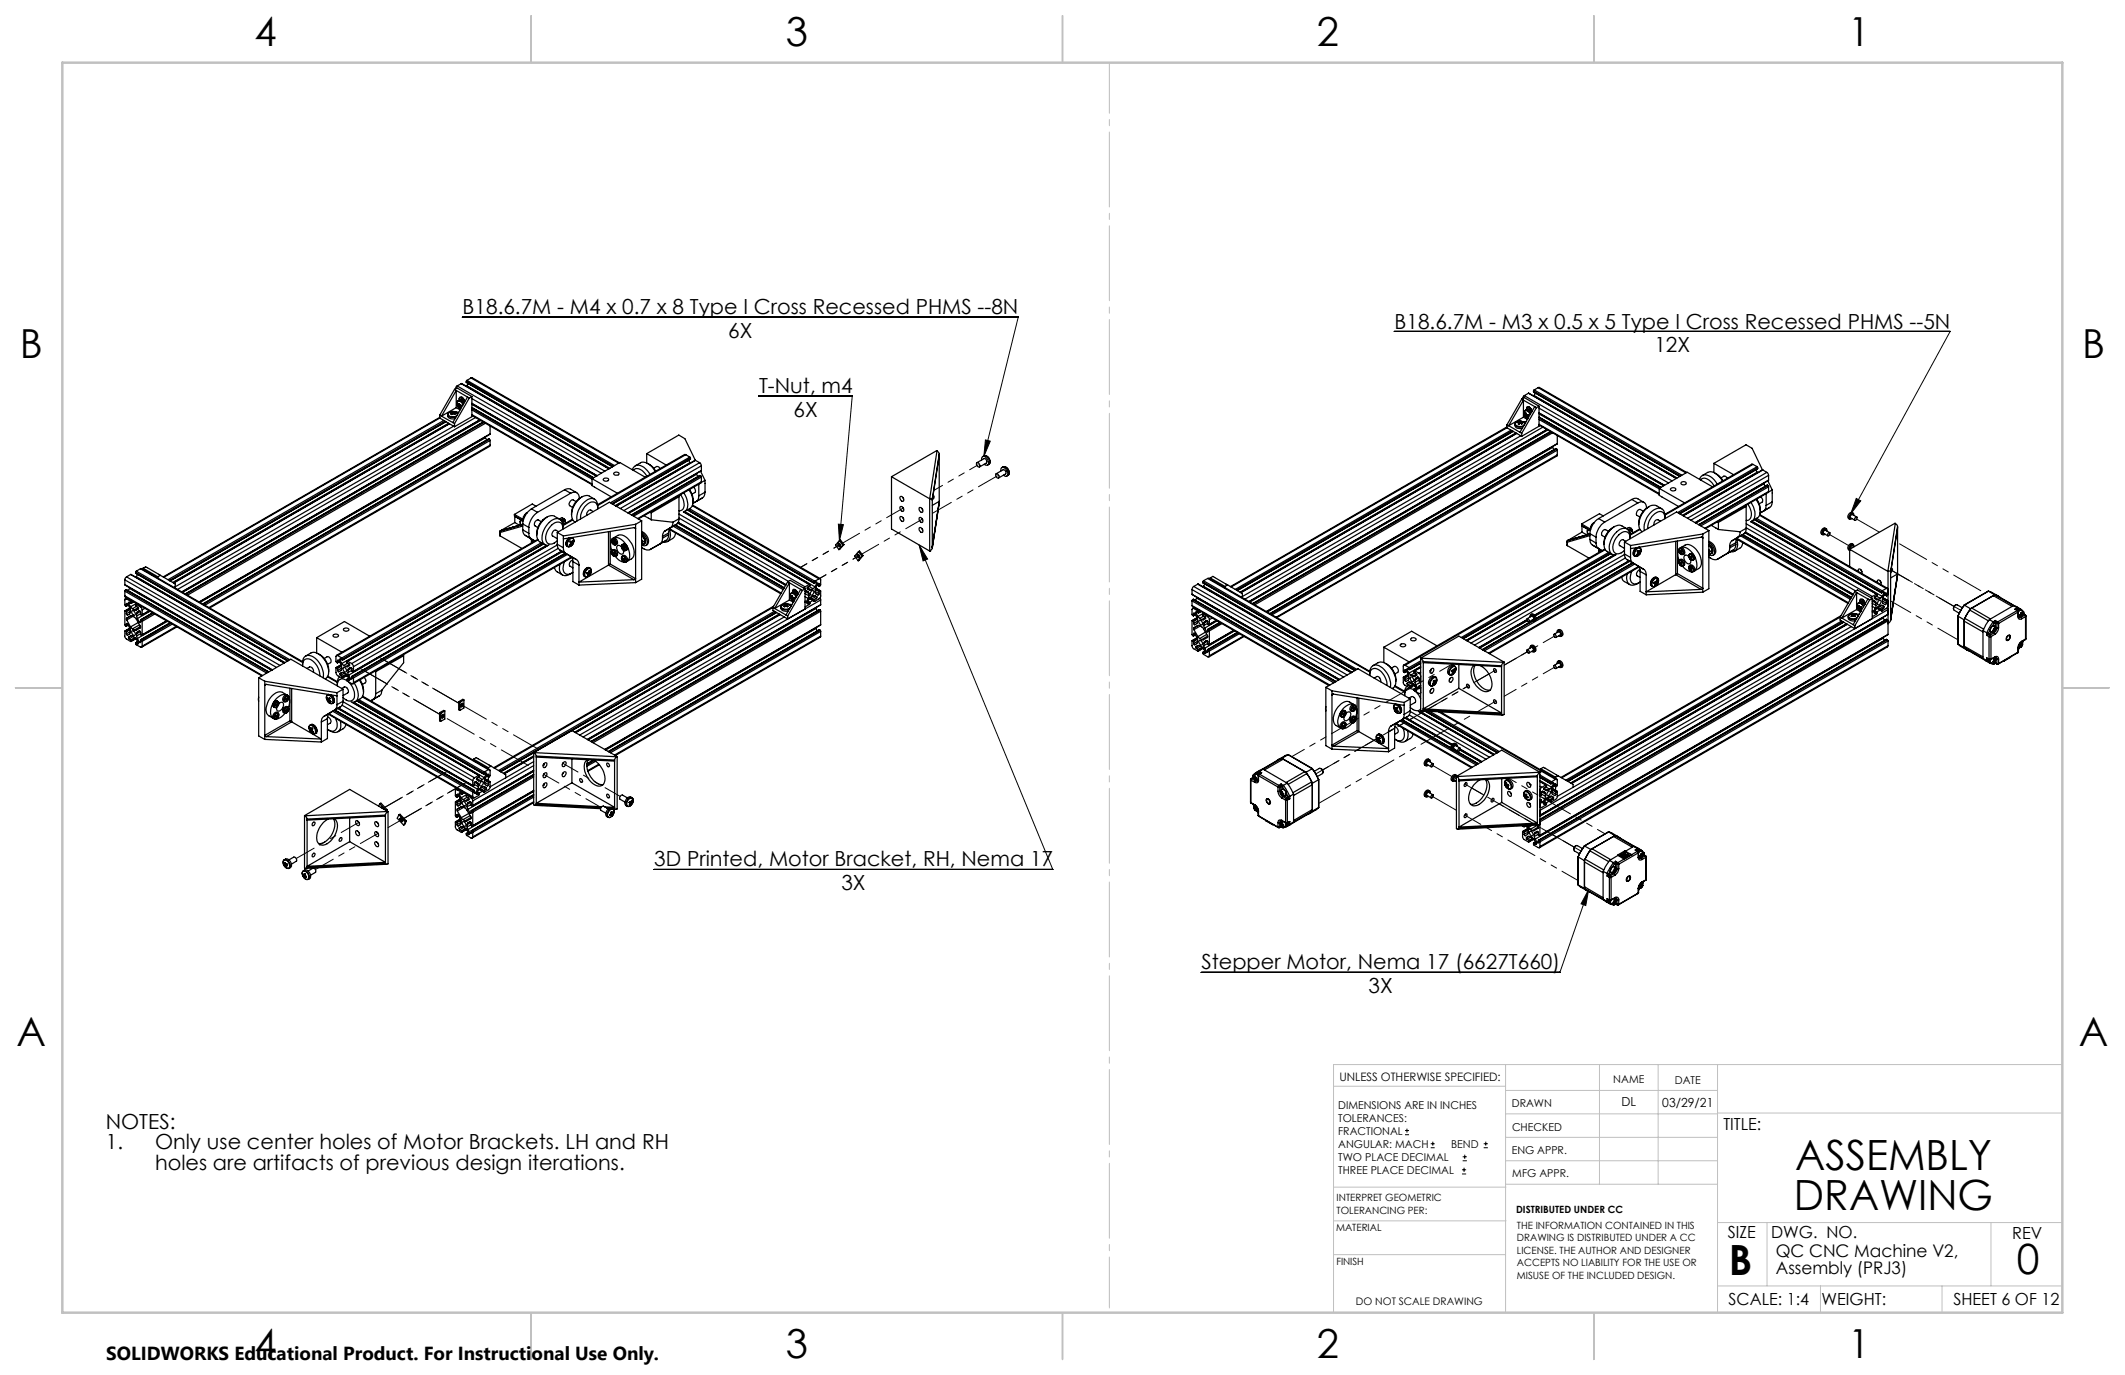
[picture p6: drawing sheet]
<svg xmlns="http://www.w3.org/2000/svg" width="432mm" height="279mm" viewBox="0 0 432 279" stroke-linecap="round" stroke-linejoin="round" font-family="sans-serif">
<defs><g id="words">
<g font-size="8.5">
<text x="364.8" y="237.7">ASSEMBLY</text>
<text x="364.5" y="245.8">DRAWING</text>
<text x="351.3" y="259">B</text>
<text x="409.8" y="258.9">0</text>
</g>
<g font-size="8.1">
<text x="51.7" y="9.3">4</text>
<text x="159.7" y="9.3">3</text>
<text x="267.6" y="9.3">2</text>
<text x="375.6" y="9.3">1</text>
<text x="4" y="72.8">B</text>
<text x="423.1" y="72.8">B</text>
<text x="3.3" y="212.5">A</text>
<text x="422.4" y="212.5">A</text>
<text x="51.7" y="276">4</text>
<text x="159.7" y="276">3</text>
<text x="267.6" y="276">2</text>
<text x="375.6" y="276">1</text>
</g>
<g font-size="4.2">
<text x="94" y="63.9">B18.6.7M - M4 x 0.7 x 8 Type I Cross Recessed PHMS --8N</text>
<text x="148" y="68.7">6X</text>
<text x="283.4" y="66.8">B18.6.7M - M3 x 0.5 x 5 Type I Cross Recessed PHMS --5N</text>
<text x="336.2" y="71.6">12X</text>
<text x="154.2" y="79.8">T-Nut, m4</text>
<text x="161.2" y="84.7">6X</text>
<text x="133" y="176">3D Printed, Motor Bracket, RH, Nema 17</text>
<text x="171" y="180.9">3X</text>
<text x="244.1" y="196.9">Stepper Motor, Nema 17 (6627T660)</text>
<text x="278.1" y="201.8">3X</text>
<text x="21.5" y="229.4">NOTES:</text>
<text x="21.5" y="233.5">1.</text>
<text x="31.5" y="233.5">Only use center holes of Motor Brackets. LH and RH</text>
<text x="31.5" y="237.7">holes are artifacts of previous design iterations.</text>
</g>
<text font-size="3.8" x="21.6" y="276.3">SOLIDWORKS Educational Product. For Instructional Use Only.</text>
<g font-size="3.5">
<text x="360.8" y="255.4">QC CNC Machine V2,</text>
<text x="360.8" y="258.9">Assembly (PRJ3)</text>
</g>
<g font-size="3.4">
<text x="350.2" y="229.5">TITLE:</text>
<text x="351.1" y="251.6">SIZE</text>
<text x="359.9" y="251.6">DWG. NO.</text>
<text x="408.9" y="251.7">REV</text>
<text x="351.2" y="265.2">SCALE: 1:4</text>
<text x="370.1" y="265.3">WEIGHT:</text>
<text x="396.9" y="265.2">SHEET 6 OF 12</text>
</g>
<g font-size="2.5">
<text x="329.5" y="224.8">DL</text>
<text x="337.8" y="224.9">03/29/21</text>
</g>
<text font-size="2.4" x="272.2" y="219.7">UNLESS OTHERWISE SPECIFIED:</text>
<g font-size="2.2">
<text x="327.8" y="220.1">NAME</text>
<text x="340.3" y="220.2">DATE</text>
<text x="271.9" y="225.3">DIMENSIONS ARE IN INCHES</text>
<text x="271.9" y="227.9">TOLERANCES:</text>
<text x="307.2" y="224.9">DRAWN</text>
<text x="271.9" y="230.6">FRACTIONAL</text>
<text x="271.9" y="233.2">ANGULAR: MACH</text>
<text x="294.9" y="233.2">BEND</text>
<text x="307.3" y="229.8">CHECKED</text>
<text x="271.9" y="235.9">TWO PLACE DECIMAL</text>
<text x="271.9" y="238.5">THREE PLACE DECIMAL</text>
<text x="307.2" y="234.4">ENG APPR.</text>
<text x="307.3" y="239.2">MFG APPR.</text>
</g>
<text font-size="2.1" x="275.5" y="265.1">DO NOT SCALE DRAWING</text>
<g font-size="2">
<text x="271.6" y="244.1">INTERPRET GEOMETRIC</text>
<text x="271.5" y="250.2">MATERIAL</text>
<text x="271.6" y="246.6">TOLERANCING PER:</text>
<text x="308.1" y="246.4">DISTRIBUTED UNDER CC</text>
<text x="308.2" y="249.7">THE INFORMATION CONTAINED IN THIS</text>
<text x="271.5" y="257">FINISH</text>
<text x="308.2" y="252.2">DRAWING IS DISTRIBUTED UNDER A CC</text>
<text x="308.2" y="254.7">LICENSE. THE AUTHOR AND DESIGNER</text>
<text x="308.2" y="257.3">ACCEPTS NO LIABILITY FOR THE USE OR</text>
<text x="308.2" y="259.8">MISUSE OF THE INCLUDED DESIGN.</text>
</g>
</g></defs>
<g fill="none" stroke="#000" stroke-width=".2">
<path d="M93.9 64.5h113l-7 28.2M283.3 67.3h113l-20.2 37.1M154.2 80.4h19l-2.6 29.5M200.2 89.4l1 .2-1.3 3.1zM170.4 106.5l1 .1-.8 3.3zM186.8 110.7l1.7 2.9-.9 .4zM186.8 110.7l27.1 66h-81M377.2 101.3l.9 .5-2 2.6zM322.8 180.7l-.6 3.3-.9-.3zM322.8 180.7l-5.8 16.9h-72.9M285.5 230.6h.8M285.5 229.7h.8"/>
<path d="M285.9 229.3v.9M290.7 233.2h.8M290.7 232.4h.8M291.1 232v.8M297.1 238.5h.8M297.1 237.7h.8M297.2 235.9h.9M297.2 235.1h.9M297.5 237.3v.8M297.6 234.6v.9M301.5 233.2h.8M301.5 232.4h.8"/>
<path d="M301.9 232v.8"/>
</g>
<path d="M225.4 12.7v253.1" fill="none" stroke="#c0c0c0" stroke-width=".2" stroke-dasharray="15.2 1.3 1.3 1.3" stroke-dashoffset="4.9"/>
<g fill="none" stroke="#c0c0c0" stroke-width=".2">
<path d="M305.9 216.3v50.4M325 216.3v24.3M336.9 216.3v24.3M349 216.3v50.4M419.1 216.3h-148.1v50.4M271 220.7h34.9M305.9 231.1h43.1M305.9 226.3h43.1M305.9 221.6h43.1M305.9 235.9h43.1M349 226.2h70.1M271 255h34.9"/>
<path d="M271 248.1h35M271 241.2h35M305.9 240.6h43.1M349 248.4h70.1M359.1 248.4v12.9M404.6 248.4v12.9M349 261.3h70.1M369.9 261.3v5.4M394.6 261.3v5.4"/>
</g>
<path d="M108 3.2v9.5M215.9 3.2v9.5M323.8 3.2v9.5M3.1 139.7h9.6M419.1 139.7h9.5M108 266.7v9.6M215.9 266.7v9.6M323.8 266.7v9.6" fill="none" stroke="#c0c0c0" stroke-width=".25"/>
<path d="M12.7 12.7h406.4v254h-406.4z" fill="none" stroke="#c0c0c0" stroke-width=".5"/>
<path d="M170.4 106.5l1 .1-.8 3.3zM200.2 89.4l1 .2-1.3 3.1zM186.8 110.7l1.7 2.9-.9 .4zM322.8 180.7l-.6 3.3-.9-.3zM377.2 101.3l.9 .5-2 2.6z" fill="#000"/>
<g fill="none" stroke="#000" stroke-width=".25">
<path d="M92.4 79.1l.3 .2M92.4 79.1l-3 5.2M92.4 79.1l.5-.3 3 1.8M92.7 79.3l-3 5.3M92.7 79.3v3.5M92.7 79.3l2.3 1.4M92.9 78.4l-.4 .7M92.9 78.4l30 17.3M93.7 78l30.1 17.2M93.7 78l-.8 .4M93.7 78l30 17.3M94.8 77.7l29.7 17.2"/>
<path d="M94.8 77.7l29.7 17.1M94.8 77.5v.2M94.8 77.5l29.8 17.3M94.9 78.4l-.1 .1M94.9 78.4l29 16.8M94.9 77.3l-.1 .2M94.9 77.3l30 17.3M95.1 77.9l-.2 .5M95.7 76.8h.3l29.9 17.3M95.7 76.8l-.8 .5M95.7 76.8l30 17.3M310.6 79.9l30 17.3"/>
<path d="M310.6 79.9l-.9 .5M311.6 79.6v.1M311.6 79.6l29.7 17.2M311.6 79.5v.1M311.6 79.5l29.9 17.2M311.7 79.2l-.1 .3M311.7 79.2l30 17.4M312 79.9l-.3 .5M312.6 78.8l.2-.1 29.9 17.3M312.6 78.8l-.9 .4M312.6 78.8l30 17.3M89.4 84.8l-56.2 32.4"/>
<path d="M89.4 84.3l.3 .3M89.4 84.9l3 1.8M89.4 84.3v.6M89.4 84.9l-56.1 32.4M89.7 84.6l2.3 1.3M90.2 85.4l-56.1 32.4M90.5 85.6l-56.1 32.4M91 84.2a.91 .91 0 0 0 .5 .9 .91 .91 0 0 0 1 0M91 84.2a1.17 1.17 0 0 0 1.7 .5M91.2 86l-56.1 32.4M91.3 86.1l-56.1 32.3M91.3 86.1l-56 32.4"/>
<path d="M91.7 83.8h.3M91.7 83.8l-.2 .1 .3 .1M91.7 83.8v.1M91.8 84l-.1 .1a.16 .16 0 0 0 .2 .1 .16 .16 0 0 0 .1-.2l.4 .2M91.8 84l.1 .2M92 83.8v.3M92 85.9l.4 .2M92.1 83.9l.4 .2M92.1 83.9v.2M92.2 83.7l.2 .1-.3 .1M92.2 83.7l-.2 .1M92.2 83.7l-.1 .3"/>
<path d="M92.2 86.6l-56.6 32.6M92.4 86.1v.6M92.5 84.1l-.1 .1M92.5 83.7l.7 .1M92.7 82.8l-3 1.8M92.7 82.8l.8 .5M93 84.2a1.07 1.07 0 0 0-1-.6 .97 .97 0 0 0-.9 .6 1.19 1.19 0 0 0 1.8 .2M93 84.1a1.14 1.14 0 0 0-2 .1M93.1 82h.1l.1 .3M93.1 82l.1 .4M93.1 81.5a.73 .73 0 0 1 1.2 .3M93.1 82l.1 .1"/>
<path d="M93.1 81.4a1.16 1.16 0 0 0 .5 1.7l-.5-.5a.82 .82 0 0 1 .1-1.1l.6 .3 .3 .5M93.1 82.6h.2M93.1 81.4l.5 .1 .6 .6M93.1 81.4v.1M93.1 82.6l.5-.3-.3 .3M93.2 82.4h-.2l.1 .2M93.3 82.6l.2 .3M93.3 81a.34 .34 0 0 1 .5-.3l.5 .5 .1 .5M93.3 81v.3M93.3 81l.6-.3v.7M93.3 82.3a.15 .15 0 0 1 .3 0 .15 .15 0 0 1 0 .2l-.2 .1M93.3 82.3l-.1 .1"/>
<path d="M93.4 82.6l.2 .3h-.1M93.6 82.8l-.1 .1M93.7 82.4l-.3 .2M93.9 80.8l.3 .2M93.9 81.2v.2M93.9 80.8l.2 .1M93.9 81l.2 .1M94.2 81.1l-.3 .1M94.3 81.2h-.4M94.3 81.3l-.2 .2M95 80.7l-3 5.2M95 80.7l.4 .2"/>
<path d="M95.4 80.9l-3 5.2M95.9 82l25.4 14.7M95.9 82.8l24.7 14.3M95.9 84.5l24.4 14M95.9 80.6l-.5 .3M95.9 80.6v4.1l-3.5 2M95.9 81l26.3 15.2M95.9 82l25.5 14.7M95.9 83l24.6 14.2M95.9 83.3l24.4 14.1M95.9 84.2l24.4 14.2M95.9 82.2l25.3 14.6"/>
<path d="M96.6 84.8l-60.5 35M97.6 85.4l-60.5 35M98.2 85.8l-60.5 34.9M98.4 85.8l-60.6 35M98.6 88.8v.1M98.6 88.9l.3 .5M98.6 86l-60.5 34.9M98.6 88.9l-58 33.5M99.3 89.2h.1M99.3 89.2l-58.1 33.5M99.3 89.2l.1 .1M99.4 89.3l.2 .2"/>
<path d="M99.4 89.3l-58.1 33.5M99.6 88.2l-59.1 34.1M99.6 90.5v.2l-57 32.8M99.6 86.6v1.6M99.6 89.5v1M99.6 89.5l-58 33.5M99.6 90.5l-57.1 32.9M114.7 99.5a1.31 1.31 0 0 1 1.3-.1l1.2 .7M114.7 99.5l1.3 .7M114.7 99.5l-6.7 3.9M120.3 97.3l5.1 2.9M120.3 97.3v1.4l3.9 2.3"/>
<path d="M122.6 97.3a.57 .57 0 0 1 .6-.2 .57 .57 0 0 1 .4 .5 .56 .56 0 0 1-.5 .2 .56 .56 0 0 1-.5-.5zM124.7 96.1a.57 .57 0 0 1 .6-.2 .57 .57 0 0 1 .5 .5 .56 .56 0 0 1-.6 .2 .56 .56 0 0 1-.5-.5zM128.5 95.5a1.32 1.32 0 0 1 2.3-.6l1.3 1.5M128.7 95.6a1.34 1.34 0 0 1 2.1 .3l.6 .9M129.1 94.7l1-.6a2.57 2.57 0 0 1 3 1.7M131.1 97l-5.2-3-5.6 3.3M131.4 92.2v1.9M131.4 92.2l4 2.3M131.4 92.2l6.5-3.8 1.3 .7 2.1 4.4M131.6 94.2l1 .6 .6 .9M132.9 95.1l.7-.3 .3 .1 .2 .3M139.3 92.4h-.2l-17.7 10.2"/>
<path d="M139.3 92.4l.9 .5M139.3 92.4l-17.8 10.3M139.9 93.5l.3 .5M140 99.5a3.1 3.1 0 0 1 .4 3.7l-1.3 .7M140.1 99.5l.7 1.4v1.1M140.2 92.9l.1 .2M140.2 92.9l-16.2 9.3M140.2 94l.1 .1M140.2 94l-15.2 8.7M140.3 93.1v.2M140.3 93.1l-16 9.2M140.9 99l.4 .4v.5l-.7 .5"/>
<path d="M141.3 93.5v.1M141.3 93.5l-16.1 9.3M141.3 93.6l.9 .4M141.3 93.6l-16.1 9.3M141.5 96.3v.1M141.5 96.4l.3 .4M141.5 96.4l-13.7 7.9M142 98.4v2.4M142.2 94l.3 .7M142.2 94l-16.2 9.3M142.2 96.6l.2 .1M142.3 95.7l1 1.9"/>
<path d="M142.4 96.7l.1 .2M142.4 96.7l-13.9 8M142.5 95.6l-14.9 8.6M142.5 97.9l-.1 .2-12.7 7.3M142.5 94.7v.9M142.5 96.9v1M142.5 94.7l-15.7 9.1M142.5 96.9l-13.7 8M142.5 97.9l-12.9 7.5M143.3 97.6l-.8 .4M143.3 97.6v2.4M181.2 96.9v10.6l7.7 4.5"/>
<path d="M181.2 96.9l7.7 4.5M190.4 91.6l.5 .7M190.4 91.6l-1.5 9.8M190.4 91.6l-9.2 5.3M190.9 92.3v9.8l-1.5 9.2M190.9 92.3l-1.5 9.2M190.9 92.5l-1.5 9.2M198.4 94.1a.47 .47 0 0 1 .6 .2 .47 .47 0 0 1-.1 .6l-.3-.1-.2-.3zM198.5 94l1.4-.8a.59 .59 0 0 1 .5 .9l-1.4 .8M199.5 93.5a.5 .5 0 0 1 .2-.7 .5 .5 0 0 1 .7 .2l.4 .7a.52 .52 0 0 1-.1 .8 .52 .52 0 0 1-.7-.2M199.7 92.8a.94 .94 0 0 1 1.4 .8l-.1 .7-.3 .2M199.9 92.6a1.09 1.09 0 0 1 1.1 .6 1.09 1.09 0 0 1-.1 1.1"/>
<path d="M200.9 93l.2 .3M202.4 96.3a.47 .47 0 0 1 .5 .3 .47 .47 0 0 1-.2 .6l-.3-.4zM202.4 96.3l1.4-.8a.56 .56 0 0 1 .5 .8l-1.4 .8M203.4 95.7a.53 .53 0 0 1 .2-.7 .53 .53 0 0 1 .7 .2l.5 .8a.5 .5 0 0 1-.2 .7 .5 .5 0 0 1-.7-.1M203.6 95a.95 .95 0 0 1 1.4 .8v.5l-.2 .3M203.8 94.9a.93 .93 0 0 1 1.2 .7M204.8 95.2l.2 .4M204.8 96.6l-.2 .2M205 95.6l.1 .7-.3 .3M306.2 86.7l-56.2 32.5M306.2 86.3l.4 .2M306.2 86.9l3 1.8"/>
<path d="M306.2 86.3v.6M306.2 86.9l-56 32.4M306.6 86.5l2.3 1.3M307 87.4l-56 32.4M307.3 87.6l-56 32.3M307.4 87.6l-56 32.4M307.5 87.7l-56.1 32.3M307.9 86.2v.3a1.05 1.05 0 0 0 1.4 .5M307.9 86.2a1.13 1.13 0 0 0 1.7 .4M308 88l-56 32.3M308.2 88.1l-56.1 32.3M308.2 88.1l-56 32.3"/>
<path d="M308.5 85.7l.3 .1M308.5 85.7l-.1 .1 .3 .1M308.5 85.7l.1 .2M308.7 85.9l-.2 .2 .1 .1a.31 .31 0 0 1 .3-.2 .31 .31 0 0 1 .3 .1M308.7 85.9l.1 .2M308.8 85.8v.2M308.9 87.8l.3 .3M309 85.6l-.8 .2-.3 .4M309 85.6l.7 .2 .1 .3M309 85.6h-.2a1 1 0 0 0-.9 .5 1.23 1.23 0 0 0 1.8 .3M309 85.7h.2l-.2 .2M309 85.7l-.2 .1"/>
<path d="M309 85.9l.3 .1M309 85.6l.6 .2 .2 .4M309 85.9v.1M309 85.7l-.1 .3M309 88.5l-56.6 32.7M309.2 88.1v.6M309.2 81.1l.4 .2M309.2 81.1l-3 5.2M309.2 81.1l.5-.3 3 1.8M309.3 86l-.1 .1M309.4 85.7l.7 .1M309.6 81.3l-3 5.2"/>
<path d="M309.6 81.3v3.5M309.6 84.8l-3 1.7M309.6 81.3l2.3 1.3M309.6 84.8l.8 .4M309.7 80.4l-.3 .6M309.7 80.4l30.1 17.3M310 84.6h.2M310 84h.1a.24 .24 0 0 0 .1 .3 .24 .24 0 0 0 .3-.1l.1 .3h-.3M310 84l.1 .3M310 84h.1M310 83.4a1.07 1.07 0 0 0 .4 1.7M310.1 84.3h-.2l.1 .3"/>
<path d="M310.1 83.4l.6 .2 .3 .5M310.2 84.6l.1 .2M310.2 83l.1-.3a.97 .97 0 0 1 1 1M310.2 83.3h.5l.5 .5M310.2 83.3l-.2 .1h.1M310.2 83v.3M310.2 84.3h-.1M310.3 84.5l.2 .3h-.2M310.3 84.5l.2-.2-.3 .3M310.4 84.7l-.1 .1M310.5 84.3l-.5 .3M310.7 82.8l.3 .2"/>
<path d="M310.7 82.7l-.5 .3M310.7 82.7v.6M310.7 83.2l.1 .2M310.7 82.7l.2 .1M310.7 82.9l.2 .2M310.9 84.2l-.5-.7a.45 .45 0 0 0-.6 0 .45 .45 0 0 0-.1 .6l.2 .5 .5 .5M311.1 83l-.4 .2M311.1 83.1l-.4 .1M311.2 83.3l-.3 .1M311.7 80.4l-.1 .1M311.7 80.4l29.1 16.7M311.9 82.6l-3 5.2"/>
<path d="M311.9 82.6l.3 .2M312.2 82.8l-3 5.3M312.7 84l25.5 14.6M312.7 86.4l24.4 14.1M312.7 82.6l-.5 .2M312.7 82.6v4l-3.5 2.1M312.7 82.9l26.4 15.2M312.7 83.9l25.5 14.7M312.7 84.9l24.6 14.2M312.7 85.2l24.4 14.1M312.7 86.2l24.4 14.1M312.7 84.1l25.3 14.6"/>
<path d="M312.7 86.4h.1M313.5 86.8l-60.5 34.9M314.3 87.3l-60.5 34.9M314.4 87.3l-60.5 34.9M314.5 87.4l-60.5 34.9M315.1 87.7l-60.6 35M315.1 87.7l-60.5 35M315.2 87.8l-60.5 34.9M315.4 90.8l.1 .1M315.5 90.9l.3 .5M315.5 87.9l-60.5 35M315.5 90.9l-58 33.5"/>
<path d="M316.2 91.2h.1M316.2 91.2l-58.1 33.5M316.3 91.2l.1 .3M316.3 91.2l-58.1 33.6M316.4 90.1l-59 34.2M316.4 92.4v.2l-56.9 32.9M316.4 88.5v1.6M316.4 91.5v.9M316.4 90.1l-59.1 34.1M316.4 91.5l-57.9 33.4M316.4 92.4l-57.1 33M337.1 99.2l5.2 3"/>
<path d="M337.1 99.2v1.4l4 2.3M337.5 99l-24.8-14.2 24.8 14.3M339.5 99.3a.56 .56 0 0 1 .6-.2 .56 .56 0 0 1 .4 .5 .56 .56 0 0 1-.6 .2 .56 .56 0 0 1-.4-.5zM341.6 98.1a.56 .56 0 0 1 .6-.3 .56 .56 0 0 1 .4 .5 .56 .56 0 0 1-.6 .3 .56 .56 0 0 1-.4-.5zM345.4 97.4a1.19 1.19 0 0 1 1.9-.7l1.1 .8 .5 .9M345.5 97.5h.1a1.2 1.2 0 0 1 1.7 .1l1 1.1M345.9 96.6l1.1-.6a2.06 2.06 0 0 1 2.4 .9l.6 .9M348 98.9l-5.2-2.9-5.7 3.2M348.3 94.2v1.8M348.3 94.2l3.9 2.2M348.3 94.2l6.5-3.8 1.2 .7 2.1 4.4M348.5 96.1l.9 .7 .7 .9"/>
<path d="M349.7 97.1l.7-.4 .6 .5M356.2 94.4l-.2-.1-17.7 10.2M356.2 94.4l.8 .4M356.2 94.4l-17.9 10.3M356.8 95.5l.2 .5M357 94.8l.2 .3M357 96l.1 .1M357 94.8l-16.1 9.3M357 96l-15.1 8.7M357.2 95.2v.1M357.2 95.2l-15.9 9.2M357.2 95.1v.1"/>
<path d="M357.2 95.1l-16 9.2M358.2 95.5l.8 .5M358.4 98.2v.1M358.4 98.3l.3 .5M358.4 98.3l-13.8 8M359 96l.4 .6M359 96l-16.1 9.3M359.1 98.6h.1M359.1 98.6l-13.9 8M359.1 98.6l.1 .1M359.2 98.7l.2 .2M359.2 97.7l.9 1.9"/>
<path d="M359.2 98.7l-13.9 8M359.4 97.5l-14.9 8.7M359.4 99.9l-.1 .2-12.7 7.3M359.4 96.6v.9M359.4 98.9v1M359.4 96.6l-15.8 9.1M359.4 98.9l-13.8 8M359.4 99.9l-13 7.5M360.1 99.6l-.8 .4M360.1 99.6v2.4M25.4 118.8l29.9 17.3M25.4 117.8v1"/>
<path d="M25.4 117.8l30.8 17.8M25.4 118.8l30 17.3M25.5 119.9l-.1 .2M25.5 119.9l29 16.7M25.6 119.8l29 16.7M25.6 119.8l-.1 .1M25.7 117.2l-.3 .6M25.7 117.2l31.2 18M26.3 119.6l-.3 .5M26.3 119.6l28.9 16.6M26.4 119.5l-.1 .1M26.5 116.7l31.3 18"/>
<path d="M26.5 116.7l-.8 .5M26.5 116.7l31.2 18M27.6 116.5h.1M27.6 116.5l30.9 17.8M27.6 116.3v.2M27.6 116.3l31 17.9M27.7 116.1l-.1 .2M27.7 117.2l-.1 .1M27.7 116.1l31.2 18M27.7 117.2l30.2 17.4M28 116.7l-.3 .5M28.5 115.6h.3l32.7 18.8"/>
<path d="M28.5 115.6l-.8 .5M28.5 115.6l33 19M29.1 115.5v.2M29.1 115.5l3 1.7M29.1 115.5l.5-.3 3 1.7M32.1 117.2v.2M32.6 116.9l-.5 .3M32.6 116.9l3 1.7v.6M34.5 118l56.1-32.3-56 32.3M35.6 119.2l-.2 .2M101.6 108v.9M101.6 107.9v.3"/>
<path d="M101.6 108.9l4.4 2.5M101.6 108.2v.7M101.7 107.8l4.5-1.3zM101.7 107.8l-.1 .1M104.5 104.5v.3l1.7 1-1.6-.9v1.3M104.5 104.5l1.8 1.1M104.6 106.2l-2.9 1.6M104.6 106.2l1 .5 .1-.1M105.7 105.9v.8M105.7 105.9l.1 .7M105.8 106.6v.1M105.8 106.6h.1"/>
<path d="M106.2 107.7a1.2 1.2 0 0 0 .6 1.1M106.2 106.5l1.3 .7M106.2 107.7l1.3 .7M106.2 106.5v1.2M106.2 106.9l-4.6 1.3M106.2 106.6l-4.6 1.3M106.3 105.8l-.6 .1M106.4 105v.7M106.4 105l.1 .1M106.8 108.8l1.9 1.1-.7-.4M106.8 108.8l1.2 .7M107 104.2l-.6 .8"/>
<path d="M107 104.2h.1M107 104.2v.1M107.5 108.4a1.32 1.32 0 0 0 .5 1.1M107.5 107.2v1.2M107.8 109.4l.5 .7M108 103.4a4.1 4.1 0 0 0-1.8 3.1M108 109.6v.7M108 103.4l1.2 .7M108.9 102.9l-.7-.5-3.7 2.1M109.2 104.1a4.1 4.1 0 0 0-1.7 3.1M109.3 109.6l-40.9 23.6M109.3 109.7l-40.7 23.5"/>
<path d="M110 106l-.6-.3a.78 .78 0 0 0-.7 1.2l.6 .3M110 110.3l-40.5 23.4M110.3 110.5l-40.7 23.4M110.5 110.5l-40.9 23.6M111.1 110.8l-41.6 24M111.2 105.1a3.8 3.8 0 0 0-2.1 3.6M111.5 110.7l-41 23.7M112.6 110.3h.1M112.6 115.3l.3 .7 1.4 .8M113.2 110.6a1.2 1.2 0 0 0 .5 1.2l3.4 1.9a1.2 1.2 0 0 1 .6 1.1M113.2 108.2l1.3 .7M113.2 110.6l1.3 .7"/>
<path d="M113.2 108.2v2.4M113.2 110.7l-41.7 24.1M113.4 111.4l-41.6 24.1M113.5 108l-.5-.3a.77 .77 0 0 0-.7 1.2l.9 .6M113.8 114.7a1.54 1.54 0 0 0 1.3 2.2l1.1-.4M113.8 105.5l-1.1-.6a2.06 2.06 0 0 0-2.5 1 3.3 3.3 0 0 0-.7 4.1l1.3 .7M114 105.7h.1M114.2 112l-42.4 24.4M114.2 106l.2-.2 .4 .2M114.2 112l-42.4 24.5M114.3 105.6l-.2 .2M114.3 105.6h.5"/>
<path d="M114.3 105.6l-.3 .1M114.3 112.1l-43.5 25.1M114.4 107.5a1.14 1.14 0 0 0-.6-1.3 1.14 1.14 0 0 0-1.4 .2 3.4 3.4 0 0 0-1.3 3.7 1.35 1.35 0 0 0 2.1-.2M114.4 107.3a1.39 1.39 0 0 0-.3-1.4 1.39 1.39 0 0 0-1.4-.5 4.3 4.3 0 0 0-2.5 4.6 1.07 1.07 0 0 0 1.1 .8M114.5 111.3a1.2 1.2 0 0 0 .5 1.2M114.5 108.9v2.4M114.6 105.4l-.4-.2-.5 .3M114.6 105.4l-.3 .2M114.6 105.4l.2 .2M114.7 114.1a1.92 1.92 0 0 0 .3 2.5l.5 .1 .9-.4M114.8 105.6v.4M114.8 106v.4"/>
<path d="M114.9 112.4l-43.4 25M115 112.5l-43.3 25M115.2 111h.1M115.2 111l.2 .1M115.3 112.6l-43.5 25.2M115.4 111.1h.4M115.4 111.1h.1M115.6 109.7l.2-.1a.51 .51 0 0 1 .7 0 .51 .51 0 0 1 .1 .7l-.1 .1a.85 .85 0 0 1-1.1 .5l-.1-.6zM115.6 109.3a1.17 1.17 0 0 0-.4 1.6M115.7 109.3a1.31 1.31 0 0 0-.5 1.7M115.7 110.8h.1M115.9 110.1l.4 .2"/>
<path d="M115.9 113a1.2 1.2 0 0 1 .5 1.1M115.9 110.6l.1 .1M115.9 110l.2 .1M116 100.2a1.09 1.09 0 0 1 1.2-.1 1.09 1.09 0 0 1 .5 1.2M116 100.2l-6.8 3.9M116 110.5l.1 .1M116 110.2l.3 .2M116 110.3v.1M116 110.4l-.3 .3 .1 .1M116 110.5l.2 .1M116 110.3l.4 .3M116 110.7l-.2 .1"/>
<path d="M116.1 113.2l-44.3 25.5M116.1 110.6l-.1 .1M116.1 110.6h.1M116.1 110.1l-.1-.1-.1 .1 .1 .2M116.2 109.2v.1M116.2 113.3l-44.5 25.7M116.2 109.3h.2M116.3 110.1l.1 .1M116.3 105.5l-1.9 1.1a.44 .44 0 0 1 .4-.6M116.3 110.4l.1 .2M116.3 110.3v.1M116.4 110.6h-.2"/>
<path d="M116.4 113.8a.87 .87 0 0 0-.6 1.2l.6 .4M116.4 109.9l.1 .1M116.4 105.7l-2 1.1M116.4 110.2l-.1 .1M116.4 114.1l1.3 .7M116.4 114.1v4.1l1.3 .7M116.5 110l-.1 .2M116.5 110l-.1-.2-.1 .3h-.2M116.6 110.1a.57 .57 0 0 0-.3-.8 .57 .57 0 0 0-.8 .4l-.3 .8 .2 .6M117.1 101.9l-.6-.3a.77 .77 0 0 0-.7 1.2l.5 .3M117.7 114.8v4.1M118.3 101a3.9 3.9 0 0 0-2.2 3.6"/>
<path d="M119.2 115.9a.51 .51 0 0 1 .6-.4 .51 .51 0 0 1 .4 .6l-.1 .1a1.17 1.17 0 0 1-1.1 1 .95 .95 0 0 1 .2-1.3zM119.3 116.3l.3 .1M119.3 116.3l-.1 .3h.3M119.3 116.3l.5 .4M119.5 116.9l.1 .1M119.5 116.6l.1 .1M119.5 116.6l-.2-.1 .3 .2M119.6 116.7l-.2 .3h.2M119.6 116.7l.1 .1M119.6 116.4l.3 .2M119.6 116.3l.4 .3M119.7 116.8l-.1 .2"/>
<path d="M119.7 116.2l.2 .1M119.7 116.3l.2 .1M119.7 116.1l.2 .1M119.8 115.4a1.07 1.07 0 0 0-1.1 .5 1.07 1.07 0 0 0 .1 1.2M119.8 116.7l-.1 .1M119.9 116.2v-.2a.15 .15 0 0 0-.2 0 .15 .15 0 0 0 0 .2l-.1 .2M119.9 116.6l-.1 .1M119.9 116.3v.1M119.9 116.2v.1M119.9 115.5a1.02 1.02 0 0 0-1.3 1.2 .59 .59 0 0 0 .3 .5 .59 .59 0 0 0 .7-.1M119.9 115.5l.3 .6M119.9 115.5a1.15 1.15 0 0 0-1 1.7"/>
<path d="M119.9 116.4l.2-.1-.1 .3M120 116.6h-.1M120.5 104l-.4-.4a.87 .87 0 0 0-.9 1.1M120.8 101.4l-1-.6a2.06 2.06 0 0 0-2.5 1 3.4 3.4 0 0 0-.7 4.1l.3 .2M121.4 103.4a1.14 1.14 0 0 0-.5-1.3 1.14 1.14 0 0 0-1.4 .3 3.8 3.8 0 0 0-1.5 3M121.5 103.2a1.43 1.43 0 0 0-1.7-1.8 4.4 4.4 0 0 0-2.5 4.4M123.6 114.8l-5.9 3.5 11.1-.5M123.6 114.8l5.2 3M123.6 108v6.8M124 114.6l5.2 3-.4 .2M124 114.6l-.4 .2M124 108v6.6"/>
<path d="M124.2 112.1l.1 .3M124.3 112.1v-.2a.73 .73 0 0 1 .8 .3 .73 .73 0 0 1 .1 .8l-.4 .1-.3-.3M124.3 112a.67 .67 0 0 1 .7 .3 .67 .67 0 0 1 0 .8 .85 .85 0 0 1-.7-1.1zM124.3 109.7l-.2 1.1 .3 1.1M124.4 110v-.1l.1 .2M124.4 110l.1 .2M124.4 110h.1M124.4 112.3l.1-.1 .1 .2M124.4 112.3l.1 .2M124.4 109.5a.74 .74 0 0 1 .6 .5 .74 .74 0 0 1 0 .7 .78 .78 0 0 1-.6-1.2zM124.4 112.3h.1M124.4 112.6l.2 .1"/>
<path d="M124.4 111.8a.67 .67 0 0 1 .8 0 .67 .67 0 0 1 .3 .7v.2l-.4 .4M124.4 109.5a.78 .78 0 0 1 .7 .4 .78 .78 0 0 1-.1 .8 .84 .84 0 0 1-.6-1.2zM124.4 109.5a.69 .69 0 0 1 1 .3 .69 .69 0 0 1-.3 .9M124.5 102.4l15.8-9.1zM124.5 112.5l-.1 .1M124.5 110.2v.1M124.5 112.5l.2-.1-.3 .2M124.6 112.4l.1-.1 .1 .1-.1 .2 .1 .2M124.6 112.7l.2 .1M124.6 110.3v.2l-.1-.2M124.6 110.3l.2 .2M124.6 109.3a2.24 2.24 0 0 1 2.6 1.3 3.1 3.1 0 0 1 .5 3.2l-.5 .4"/>
<path d="M124.6 109.3a1.83 1.83 0 0 1 1.8-.6 3.7 3.7 0 0 1 2.2 4.6l-1.2 .8M124.6 109.3l-.1 .1M124.7 110.2l.1 .1M124.7 112.6l-.1 .1M124.7 110h.1M124.7 110.2l-.2 .1M124.7 110.2l-.1 .1M124.7 110.1l-.2 .1M124.7 110v.2M124.7 110l-.1-.1-.1 .2M124.7 112.4h-.1M124.7 110l-.2 .1"/>
<path d="M124.8 112.7v.1M124.8 110.3v.2M125 113.1l1 .8 .8 .3M126.3 113.3v.3M126.3 111.2l.1-.5a.72 .72 0 0 1 .8 .3 .72 .72 0 0 1 0 .8l-.3 .1M126.3 113.6l.2 .3M126.3 113.2l.1-.1a.7 .7 0 0 1 .7 .3 .7 .7 0 0 1-.1 .9l-.1-.1M126.3 111.2l.2 .4M126.3 111.1a.54 .54 0 0 0-.8-.3 .54 .54 0 0 0-.1 .9 .8 .8 0 0 0 .4 .7 .8 .8 0 0 0 .9 0v-.6M126.3 113.6v-.4a.63 .63 0 0 1 .8 .2 .63 .63 0 0 1-.1 .8l-.5-.3M126.3 111.2v-.4a.65 .65 0 0 1 .8 .3 .65 .65 0 0 1-.1 .8l-.5-.3M126.4 113.5l.1-.1 .1 .2"/>
<path d="M126.4 113.5l.1 .2M126.4 111.1l.2 .2M126.4 111.1l.1 .2M126.4 113.5h.1M126.4 111.1l.1 .1M126.4 113a.75 .75 0 0 1 .9 .2 .75 .75 0 0 1 .1 .9M126.4 110.7a.7 .7 0 0 1 1 .2 .7 .7 0 0 1-.3 1M126.5 113.9l.4 .3M126.5 111.6l.4 .3M126.5 113.8v.1l.1-.1M126.5 111.4l.1 .2v-.1M126.5 113.7v.1"/>
<path d="M126.5 111.3v.1M126.5 111.3l.3-.1-.3 .2M126.6 113.6l.1-.1 .1 .1-.1 .2 .2 .1M126.6 111.3l.2-.1-.1 .2M126.6 113.8l.2 .2M126.6 111.5l.2 .2M126.7 111.4l.1 .3M126.7 113.8h-.1M126.7 111.4l-.1 .1M126.8 113.6h-.2M126.8 111.2l-.2 .1M126.8 113.6l-.3 .2"/>
<path d="M126.8 113.6l-.3 .1M126.8 113.9v.1M126.8 111.5v.2M126.9 113.9l-.1 .1M127.4 114.1l-.3 .1M128.3 104.6l13.9-8zM128.9 107.2l.3 .2zM128.9 107.2l-14.4 2.3M129.2 106.5v11.9M129.2 106.5l-14.7 2.4M129.2 118.4l-11.5 .5M130.4 108.7a1.28 1.28 0 0 1 .6 1.8h-.2"/>
<path d="M130.4 108.7a1.13 1.13 0 0 1 .5 1.8M130.4 111.2l.2 .2a1.44 1.44 0 0 0 1.5 .3M130.4 109.7v.9M130.4 108.3a1.89 1.89 0 0 1 .9 2.5 .69 .69 0 0 1-.9-.1M130.4 108.1a1.81 1.81 0 0 1 1.1 2.6l-.3 .1M130.4 105.8l-6.6-3.7-10.6 6.1M130.4 105.8l-1.2 .7M130.4 105.8v11.9l-1.2 .7M130.4 108.9l.2 .1M130.4 109.8l.2 .3M130.5 110.2l-.1 .3M130.6 109l.5 .9"/>
<path d="M130.6 109l-.2 .1M130.6 110.1l-.2 .4M130.9 104.8l1.4 .8M131.1 109.9l-.3 .6-.4 .3v-.3M131.1 109.9l-.5 .2M132.1 104.1l.2 .1M132.3 104.2v1.4M132.3 105.6l4.4 .5M134.6 109.4a1.32 1.32 0 0 1-.5 1.1M134.6 109v.4M135.1 107.9a1.31 1.31 0 0 0-.5 1.1M135.3 109.8l-3.2 1.9"/>
<path d="M135.9 108.7a1.32 1.32 0 0 1-.6 1.1M135.9 108.3l-1.3 .7M135.9 108.7l-1.3 .7M135.9 108.3v.4M136 107.6l22.6 13.1M136.1 107.6a1.8 1.8 0 0 1-1 2.6h-.4M136.1 107.5l22.7 13M136.2 107.2l-1.1 .7M136.4 107.2a1.2 1.2 0 0 0-.5 1.1M136.4 107.2l-1.3 .7M136.7 106.1a1.2 1.2 0 0 1-.5 1.1M136.8 106.9l22.3 12.9"/>
<path d="M137.1 106.8l22.2 12.8M137.2 106.7l22.1 12.8M137.3 108.3l-.4 .9-1.3 .9M137.5 106.5l-1.3 .7M137.5 106.5l-1.1 .7M137.7 106.3l21.9 12.7M137.8 100.8l.2 .1M138 105.4a1.29 1.29 0 0 1-.5 1.1M138 100.9l-5.7 3.3M138 100.9v4.5M138 105.4l-1.3 .7M138 104.5l25.6 14.7"/>
<path d="M138 105.3l22.2 12.8M138.3 100.5a2.83 2.83 0 0 1 .4 3.1l-.7 .2M138.9 104l25.5 14.8M138.9 100.2a3.7 3.7 0 0 1 .6 3.4l-.6 .4M139 104l25.5 14.7M139.1 103.9l26.5 15.3M139.7 103.6l25.8 14.9M139.8 103.5l25.7 14.9M140.1 103.4l25.5 14.7M140.7 102.8l25.7 14.8M140.7 102.6l26 15M142 100.8a1.1 1.1 0 0 1-.5 1.1"/>
<path d="M142.7 101.2l-1.9 1.1 .7-.4M142.7 101.2l-1.2 .7M143.3 100a1.32 1.32 0 0 1-.6 1.2M143.3 100l-1.3 .8M159.7 118.8l-21.9-12.6 21.9 12.7M160.1 118.2l.3 .2M160.1 118.2l-3 5.2M160.1 118.2l.5-.3 3 1.8M160.4 118.4l-3 5.2M160.4 118.4v3.5M160.4 118.4l2.3 1.4M161.6 119.9l.3 .2"/>
<path d="M161.6 119.8l.1 .2M162.7 119.8l-3 5.2M162.7 119.8l.4 .2M163.1 120l-3 5.2M163.6 119.2l-.3 .3M163.6 119.7l-.5 .3M163.6 119.7v4.1l-3.5 2M164 119.4l.8 .4M164.4 119.2l.8 .4M164.4 118.8h.2l-.1 .3-.5 .3v.2l.5 .3 .3-.1M164.4 118.8l-.8 .4M165.2 119.6l-.4 .2"/>
<path d="M165.5 118.5l.5-.2v.2M165.5 118.4v.1M165.6 119.2l-.4 .4M165.6 118.1l-.1 .3M165.7 119.8l.7 .4M165.7 119.6l.8 .5M165.7 119.5l1 .6M165.7 118.4l.3 .1M166 118.5l-.4 .7M166.3 118.6h.1M166.4 117.6a.21 .21 0 0 1 .3 0 .21 .21 0 0 1 .1 .2v1.1l-.4 .2M166.4 117.6l-.8 .5"/>
<path d="M166.4 118.6h-.2l-.5 1.1v.9l.5 .3 .2-.2M166.4 119.1l-.3-.2 .4 .2M166.4 118.6v.5M170.3 110.4a.44 .44 0 0 1 .4 .2 .44 .44 0 0 1 0 .5l-.3-.2zM170.5 110.4l.1 .4 .2 .2M170.6 109.9l-.8 .8 .7 1M170.6 109.9l.7 .9M170.6 109.9l.2-.2 .7 1M171.3 110.8l-.8 .9M171.5 110.7l-1 1M171.5 110.7l-.2 .1M174.2 112.7a.39 .39 0 0 1 .4 .2 .39 .39 0 0 1-.1 .5l-.3-.3z"/>
<path d="M174.3 112.6l.1 .3 .3 .3M174.4 112.1l-.7 .9 .7 .9M174.4 112.1l.8 .9M174.4 112.1l.3-.1 .7 .9M175.2 113l-.8 .9M175.4 112.9l-1 1M175.4 112.9l-.2 .1M182.9 103a.54 .54 0 0 1 .6 .2 .54 .54 0 0 1-.1 .7l-.4-.3zM182.9 105.1a.54 .54 0 0 1 .6 .2 .54 .54 0 0 1-.1 .7l-.4-.4zM182.9 101a.52 .52 0 0 1 .6 .2 .52 .52 0 0 1-.1 .7l-.3-.2zM183.4 101.1l.2 .3M183.4 103.1l.2 .3"/>
<path d="M183.4 105.1l.2 .3M186.8 105.3a.53 .53 0 0 1 .6 .2 .53 .53 0 0 1-.1 .7l-.4-.4zM186.8 103.2a.54 .54 0 0 1 .6 .3 .54 .54 0 0 1-.1 .6l-.4-.3zM186.8 107.3a.52 .52 0 0 1 .6 .2 .52 .52 0 0 1-.1 .7l-.5-.5zM187.3 103.3l.2 .3M187.3 105.3l.2 .4M187.3 107.4l.2 .3M188.9 112h.1M188.9 101.4h.1M188.9 101.4a.31 .31 0 0 1 .5 .1M188.9 101.4v10.6M189.4 101.5v9.9l-.5 .6"/>
<path d="M189.4 102.7l1.5-.8-1.5 9.2M189.6 100.8l.1-.1a.47 .47 0 0 1-.2 .8M242.2 119.8v1M242.2 119.8l30.8 17.8M242.6 119.2l-.4 .6M242.6 119.2l31.2 18M243.4 118.7l31.2 18M243.4 118.7l-.8 .5M244.4 118.4l30.9 17.9M244.4 118.3v.1M244.4 118.3l31 17.9M244.4 118.4l30.9 17.8"/>
<path d="M244.5 118l-.1 .3M244.5 119.1v.1M244.5 118l31.2 18M244.5 119.1l30.3 17.5M244.8 118.7l-.3 .4M245.4 117.5h.2l32.7 18.9M245.4 117.5l-.9 .5M245.4 117.5l32.9 19.1M245.9 117.4l3 1.8M245.9 117.4v.3M245.9 117.4l.6-.3 2.9 1.8M248.9 119.2v.2"/>
<path d="M249.4 118.9l-.5 .3M249.4 118.9l3 1.7v.6M318.4 110l.1 .9M318.5 109.9v.3M318.5 110.9l4.4 2.5M318.5 110.2v.7M318.6 109.8l-.1 .1M321.4 106.5v.3l1.6 1-1.5-.9v1.2M321.4 106.5l1.8 1M321.5 108.1l-2.9 1.7M321.5 108.1l.9 .6 .1-.1M322.5 107.8v.9"/>
<path d="M322.5 107.8l.2 .8M322.7 108.6h.1M323.1 109.6a1.32 1.32 0 0 0 .5 1.2M323.1 108.5l-4.5 1.3M323.1 108.4l1.2 .7M323.1 109.6l1.2 .7M323.1 108.4v1.2M323.1 108.8l-4.6 1.4M323.1 108.5l-4.6 1.4M323.2 107.8h-.7M323.2 107v.6M323.2 107l.2 .1"/>
<path d="M323.6 110.8l1.9 1.1-.7-.4M323.6 110.8l1.2 .7M323.8 106.2l-.6 .8M323.8 106.2l.1 .1M324 106.2h-.2M324.3 110.3a1.2 1.2 0 0 0 .5 1.2M324.3 109.1v1.2M324.7 111.4l.3 .3 .2 .4M324.8 105.4a3.9 3.9 0 0 0-1.7 3M324.8 111.5v.8M324.8 105.4l1.3 .7M325.8 104.8l-.8-.4-3.6 2.1"/>
<path d="M326.1 106.1a3.9 3.9 0 0 0-1.8 3M326.1 111.5l-40.9 23.6M326.2 111.7l-40.7 23.5M326.8 108l-.6-.4a.81 .81 0 0 0-.6 1.2l.5 .3M326.9 112.3l-30 17.2M327.2 112.4l-30 17.3M327.3 112.5l-30 17.3M327.3 112.5l-29.9 17.3M327.9 112.8l-30 17.3M328 107a3.9 3.9 0 0 0-2.1 3.7M328.2 112.7l-30.2 17.5M328.4 112.7l-30.3 17.5"/>
<path d="M329.5 117.3l.3 .6 1.4 .9M329.5 112.3h.1M330.1 112.6a1.29 1.29 0 0 0 .5 1.1M330.1 110.1l1.2 .7M330.1 112.6l1.2 .7M330.1 110.1v2.5M330.1 112.7l-31.2 18M330.3 113.4l-30.7 17.7M330.3 110l-.5-.3a.81 .81 0 0 0-.7 1.2l1 .5M330.6 113.7l2.1 1.2a1.32 1.32 0 0 1 .6 1.2M330.6 113.7l1.3 .7M330.6 116.6a1.59 1.59 0 0 0 1 2.3l.8-.1 .6-.4"/>
<path d="M331 113.9l-19.2 11.1M331 108l.3-.2 .4 .2M331 114l-19.1 11.1M331.2 107.6l-.3 .2M331.2 107.6h.4M331.2 107.6l-.3 .1M331.2 114.1l-19.2 11.1M331.2 109.5a1.12 1.12 0 0 0-.5-1.4 1.12 1.12 0 0 0-1.4 .3 3.4 3.4 0 0 0-1.4 3.7 1.34 1.34 0 0 0 2.2-.3M331.2 109.3a1.39 1.39 0 0 0-.2-1.5 1.39 1.39 0 0 0-1.4-.4 4.3 4.3 0 0 0-2.5 4.6 1.15 1.15 0 0 0 1 .8M331.3 113.3a1.2 1.2 0 0 0 .6 1.1M331.3 110.8v2.5M331.4 107.4l-.3-.2-.5 .3-1-.6a2.19 2.19 0 0 0-2.5 1 3.7 3.7 0 0 0-.9 3.8l1.4 1"/>
<path d="M331.4 107.4l-.2 .2M331.4 107.4l.2 .2M331.6 101.5a1.21 1.21 0 0 1 1.2-.1l1.2 .7M331.6 116.1a1.87 1.87 0 0 0 .3 2.5 1.37 1.37 0 0 0 1.4-.3M331.6 101.5l1.2 .7M331.6 101.5l-6.8 3.9M331.6 107.6l.1 .4M331.7 108.3l.1-.2a.36 .36 0 0 0-.5 0 .36 .36 0 0 0 0 .5l-.1-.1M331.9 114.4l2.1 1.3a1.2 1.2 0 0 1 .5 1.1M331.9 114.4l-19.8 11.5M332.1 112.9l.1 .1M332.2 114.6l-30.6 17.7"/>
<path d="M332.2 113h.4M332.5 111.7a.6 .6 0 0 1 .9-.2 1.18 1.18 0 0 1-1 1.5 .94 .94 0 0 1 .1-1.3zM332.5 111.3a1.2 1.2 0 0 0-.4 1.6M332.6 111.3a1.23 1.23 0 0 0-.5 1.6M332.6 112.7v.1M332.7 112.1l.1-.2 .2 .2M332.7 112.1l.1 .2M332.7 112l.5 .3M332.7 112.5l.2 .1M332.8 112l.2 .1M332.8 102.2a1.09 1.09 0 0 1 1.3-.1 1.09 1.09 0 0 1 .5 1.2M332.8 102.2l-6.7 3.9"/>
<path d="M332.8 112.2l.4 .2M332.8 112.3v.2l-.2 .2v.1M332.8 112.3l.4 .2M332.9 112.6l-.3 .2M333 115.1l-30.5 17.6M333 112.6h-.1M333 112.6h.1M333 112.6l-.2-.2 .3 .2M333.1 115.2l-30.5 17.6M333.1 111.2l.1 .1a1.14 1.14 0 0 0-1 1.7M333.1 112.1h.2M333.2 112l-.2 .1"/>
<path d="M333.2 107.5l-2 1.1M333.2 111.3l.2 .1v.6M333.2 112.4v.1M333.2 112.3v.1M333.2 112.5l-.1 .2v-.1M333.2 115.8a.87 .87 0 0 0-.5 1.2l.6 .3M333.2 111.9h.2M333.2 107.6l-2 1.2M333.3 112.1l-.1 .2M333.3 116.1l1.2 .7M333.3 116.1v4.1l1.2 .7M333.4 111.9l-.1 .2"/>
<path d="M333.4 111.9l-.1-.1-.1 .2M333.9 103.9l-.6-.4a.79 .79 0 0 0-.7 1.2l.6 .4M334.5 116.8v4.1M335.1 102.9a3.9 3.9 0 0 0-2.1 3.7M335.6 119.1h.2M336.2 118.3l.2 .1M336.2 118.3l-.1 .2 .2 .1M336.2 118.3l.4 .3M336.2 117.6a.48 .48 0 0 1 .7 0 .48 .48 0 0 1 .1 .6l-.2 .4a.77 .77 0 0 1-1.1 .4v-.6zM336.3 118.9l.1 .1M336.3 118.6h.1M336.3 118.6l-.2-.2 .3 .2"/>
<path d="M336.4 119.1l-.3 .1-.3-.1M336.4 118.6l-.1 .3 .1 .1M336.4 118.7h.1M336.4 118.4l.3 .2M336.5 118.3l.3 .2M336.5 118.7l-.1 .3M336.6 118.1l.1 .1M336.6 117.3a1.09 1.09 0 0 0-1 .6 1.09 1.09 0 0 0 0 1.2M336.6 118.6l-.1 .1M336.6 117.3a1.14 1.14 0 0 0-1 1.8M336.6 117.3l.2 .1M336.7 118.2v-.3l-.3 .5"/>
<path d="M336.7 118.6h-.1M336.7 118.3h.1M336.7 118.2v.1M336.7 118.3l-.2-.1 .3 .1M336.8 117.4l.2 .6M336.8 117.4a1.14 1.14 0 0 0-1 1.7M336.8 118.3h.1l-.1 .2M336.8 118.5l-.1 .1M337.4 105.9l-.5-.3a.83 .83 0 0 0-.8 1.1M337.7 103.4l-1.1-.6a2.06 2.06 0 0 0-2.4 .9 3.4 3.4 0 0 0-.8 4.1l.3 .2M338.3 105.4a1.15 1.15 0 0 0-.5-1.4 1.15 1.15 0 0 0-1.5 .4 3.7 3.7 0 0 0-1.5 3M338.3 105.2v-.4a1.35 1.35 0 0 0-.7-1.5 1.35 1.35 0 0 0-1.6 .4 4.5 4.5 0 0 0-1.8 4.1"/>
<path d="M340.5 116.8l-6 3.5 11.2-.5M340.5 116.8l5.2 3M340.5 110v6.8M340.9 116.6l5.1 2.9-.3 .3M340.9 116.6l-.4 .2M340.9 109.9v6.7M341.1 114.1v.2M341.1 114.3l.2 .4M341.1 114l.1-.1a.71 .71 0 0 1 .8 .3 .71 .71 0 0 1-.1 .8h-.2M341.1 111.7l-.2 1.1 .3 1M341.1 114.3l.1-.4a.66 .66 0 0 1 .7 .4 .66 .66 0 0 1-.1 .7l-.5-.3M341.2 114.3l.2 .1"/>
<path d="M341.2 114.3l.1 .2M341.2 112l.1-.1 .1 .1M341.2 112l.1 .1M341.2 111.5a.71 .71 0 0 1 .7 .4 .71 .71 0 0 1-.1 .8 .8 .8 0 0 1-.6-1.2zM341.2 114.3h.1M341.2 112h.1M341.3 114.6l.1 .1 .1-.1M341.3 113.8a.72 .72 0 0 1 .9 .1 .72 .72 0 0 1 0 .9l-.2 .2M341.3 111.4a.76 .76 0 0 1 .7 .5 .76 .76 0 0 1-.1 .8 .81 .81 0 0 1-.6-1.3zM341.3 111.4a.75 .75 0 0 1 .9 .2 .75 .75 0 0 1 .1 .9l-.3 .2M341.3 114.7l.4 .3M341.3 114.5v.1"/>
<path d="M341.3 112.1v.2M341.4 114.4l.1-.1 .1 .1-.1 .1 .2 .2M341.4 114.4l.2-.1-.3 .2M341.5 114.6l.1 .2M341.5 112.3v.1l-.2-.1M341.5 112.3l.2 .1M341.5 111.3a2.26 2.26 0 0 1 2.6 1.3 3 3 0 0 1 .3 3.4l-.3 .1M341.5 111.3a1.87 1.87 0 0 1 1.8-.6 3.9 3.9 0 0 1 2.3 4.3 2.15 2.15 0 0 1-1.4 1.1M341.5 111.3l-.2 .1M341.5 112.1l.2 .2M341.5 112.1l-.2 .2M341.6 114.5l-.1 .1"/>
<path d="M341.6 112.2l-.1 .1M341.6 112.1h-.3M341.6 112l-.1 .1M341.6 112l-.1-.1-.1 .1M341.6 112h-.2M341.6 112h-.1M341.6 114.4l-.3 .2M341.7 114.7l-.1 .1M341.7 112.3v.1M341.9 115l.9 .9 .8 .3M342 104.8l16.2-9.3zM343.1 113.2v-.1a.34 .34 0 0 1 .2-.4 .34 .34 0 0 1 .4 0l.3 .3 .1 .5-.1 .3h-.3"/>
<path d="M343.1 115.2v.3M343.1 113.2l.3 .4M343.1 115.5l.3 .4M343.1 115.2l.1-.2a.74 .74 0 0 1 .8 .3 .74 .74 0 0 1 0 .9h-.3M343.1 113.1a.54 .54 0 0 0-.7-.3 .54 .54 0 0 0-.2 .8l.3 .6a.57 .57 0 0 0 .8 .4 .57 .57 0 0 0 .2-.9M343.1 113.2l.1-.4a.65 .65 0 0 1 .7 .3 .65 .65 0 0 1-.1 .8l-.4-.3M343.1 115.5l.1-.4a.65 .65 0 0 1 .7 .3 .65 .65 0 0 1-.1 .8l-.4-.3M343.3 113.1l.2 .1M343.3 113.1l.1 .2M343.3 112.6a.71 .71 0 0 1 .9 .3 .71 .71 0 0 1-.2 .9M343.3 115.5v-.1l.2 .2M343.3 115.5l.1 .1"/>
<path d="M343.3 115a.74 .74 0 0 1 .9 .1 .74 .74 0 0 1 0 1M343.3 113.1h.1M343.3 115.5h.1M343.3 113.4l.2 .1M343.3 115.7l.1 .2 .1-.1M343.4 113.6l.3 .2M343.4 115.9l.3 .3M343.4 113.3l-.1 .1M343.4 115.6l-.1 .1M343.4 113.3l.2-.1-.3 .2M343.4 115.6l.2-.1-.3 .2M343.5 113.2l.1-.1 .1 .1-.1 .2 .1 .1"/>
<path d="M343.5 115.6l.1-.1v.2M343.5 113.5l.2 .1M343.5 115.8l.2 .2M343.6 115.7l.1 .2M343.6 113.4l-.1 .1M343.6 115.7l-.1 .1M343.6 113.2h-.1M343.6 115.5l-.1 .1M343.7 113.5v.1M343.7 115.9v.1M344.2 116.1l-.2 .1M345.7 109.1l.3 .2z"/>
<path d="M345.7 109.1l-14.4 2.4M346 108.5v11.8M346 108.5l-14.7 2.3M347.2 110.7a1.28 1.28 0 0 1 .6 1.7l-.1 .1M347.2 110.6a1.19 1.19 0 0 1 .6 1.9M347.2 111.7v.9M347.2 110.2a1.95 1.95 0 0 1 1 2.5 .74 .74 0 0 1-.9 0M347.2 110a1.97 1.97 0 0 1 1.2 2.6l-.3 .2M347.2 107.8l-6.5-3.8-10.6 6.1M347.2 107.8l-1.2 .7M347.2 107.8v11.8l-1.2 .7M347.2 110.8l.2 .1"/>
<path d="M347.2 111.8l.3 .3M347.3 112.4v.1M347.3 112.1v.3M347.4 110.9l.5 .9M347.4 110.9l-.2 .1M347.5 112.1l-.2 .3M347.7 106.8l1.5 .8M347.9 111.8a1.14 1.14 0 0 1-.7 .9l.1-.3M347.9 111.8l-.4 .3M349 106l.2 .2M349.2 106.2v1.4M349.2 107.6l4.4 .5"/>
<path d="M350.9 112.5l-1.9 1.1a1.75 1.75 0 0 1-1.8-.4M351.5 111.3a1.2 1.2 0 0 1-.6 1.2M351.5 111v.3M352 109.9a1.2 1.2 0 0 0-.5 1.1M352.2 111.8l-1.3 .7M352.2 111.8l-2 1.1M352.7 110.6a1.29 1.29 0 0 1-.5 1.2M352.7 110.3l-1.2 .7M352.7 110.6l-1.2 .7M352.7 110.3v.3M352.8 109.5l22.7 13.1M352.9 109.6a1.96 1.96 0 0 1-.7 2.5h-.6"/>
<path d="M353 109.4l22.6 13.1M353.1 109.2l-1.1 .7M353.2 109.1a1.32 1.32 0 0 0-.5 1.2M353.2 109.1l-1.2 .8M353.6 108.1l-.1 .5-.4 .6M353.7 108.9l22.3 12.9M353.9 108.7l22.2 12.8M354.1 108.6l22.1 12.8M354.1 110.3l-.3 .9-1.3 .8M354.3 108.5l-1.2 .7M354.3 108.5l-1.1 .6M354.6 108.3l21.9 12.6"/>
<path d="M354.6 102.8l.2 .1M354.6 108.2l22 12.6M354.7 108.1l21.9 12.7M354.8 107.4a1.2 1.2 0 0 1-.5 1.1M354.8 102.9l-5.6 3.3M354.8 102.9v4.5M354.8 107.4l-1.2 .7M354.8 106.4l25.7 14.8M354.8 107.2l22.3 12.9M355.1 102.5a2.31 2.31 0 0 1 .2 3.2l-.5 .1M355.7 106l25.6 14.7M355.8 102.1a3.2 3.2 0 0 1 .4 3.7l-.5 .2"/>
<path d="M355.8 106l25.6 14.7M356.5 105.6l25.8 14.9M356.7 105.5l25.6 14.8M356.9 101.5a3.2 3.2 0 0 1 .3 3.7l-1.2 .7 26.4 15.3M356.9 105.3l25.5 14.8M357 101.4l.6 1.4 .1 1.1M357.5 104.7l25.8 14.9M357.6 104.6l25.9 15M357.8 101l.3 .4 .1 .4-.7 .6M358.9 102.7a1.32 1.32 0 0 1-.5 1.2M358.9 100.3v2.4M359.6 103.1l-2 1.1 .8-.3"/>
<path d="M359.6 103.1l-1.2 .8M360.1 102a1.2 1.2 0 0 1-.5 1.1M360.1 102l-1.2 .7M371.1 107.5a.7 .7 0 0 0-1 .2 .7 .7 0 0 0 .3 1M371.2 107.9v-.4a.75 .75 0 0 0-.8 .3 .75 .75 0 0 0 0 .9l.4-.2M371.5 108.4l.2-.2a.31 .31 0 0 1 .1 .5 .31 .31 0 0 1-.4 .1zM371.8 108.2l-.9-.5a.41 .41 0 0 0-.3 .7l.8 .5M375.8 111.6v3.5M375.8 111.6l7.8 4.5M376.6 104.3a.72 .72 0 0 0-.9 .1 .72 .72 0 0 0-.2 .8l.3 .3M376.6 110.6a.71 .71 0 0 0-1 .3 .71 .71 0 0 0 .2 .9 .78 .78 0 0 1 .1-.8 .78 .78 0 0 1 .7-.3l.1 .4M376.7 104.7l-.1-.3a.75 .75 0 0 0-.7 .3 .75 .75 0 0 0-.1 .8l.5-.1"/>
<path d="M376.8 111.1l-.4-.2a.45 .45 0 0 0-.4 .6M376.9 105.2l.3-.1a.32 .32 0 0 1 .1 .4 .32 .32 0 0 1-.5 .1zM377.3 105.1l-.9-.5a.41 .41 0 0 0-.4 .2 .41 .41 0 0 0 0 .4l.9 .5M377.6 116.2v-.5a.59 .59 0 0 1 .7 .2 .59 .59 0 0 1 0 .7M378.1 115.8l.2 .3M381.5 118.4v-.4a.56 .56 0 0 1 .6 .1 .56 .56 0 0 1 .1 .7M382 118l.2 .4M383.3 119.6a.21 .21 0 0 1 .3 0 .21 .21 0 0 1 0 .2M383.3 119.6l-.9 .5M383.6 116.1h.1M383.6 116.1l.5-.1 .1 .2M383.6 116.1v12.8"/>
<path d="M384.2 116.2v9.8M384.2 117.4l1.4-.8-1.4 9.4M384.3 115.5h.1a.43 .43 0 0 1 .1 .4 .43 .43 0 0 1-.3 .3M385.1 106.4l.3 .2 .2 .4M385.1 106.4l-1.5 9.7M385.1 106.4l-9.3 5.2M385.6 107v9.9l-1.4 9.1M385.6 107l-1.4 9.2M385.6 107.2l-1.4 9.2M25.4 121.1v.2l27.8 16M25.4 120.1v1M25.4 120.1l28.8 16.7"/>
<path d="M25.4 121.1l27.9 16.2M25.5 128.2h-.1v1.3l.2 .3 .9 .6 .2-.2M25.5 124.1h-.1v2.9l.3 .2M25.5 128.2l.1 .1M25.5 124.1l.1 .1M25.6 128.3l.1 .1M25.6 124.2l.1 .1M25.7 122.7v-.1l.2 .1 .6 1.2-.1 .8-.5 .3-.2-.3M25.7 126.8l.2-.1 .6 1.3-.1 .8-.5 .3-.2-.3M25.7 123.2l.3-.3-.4 .3M25.7 122.7v.5M25.7 124.3v.4"/>
<path d="M25.7 126.8v.4M25.7 128.4v.4M25.7 121.7a.21 .21 0 0 0-.2 0 .21 .21 0 0 0-.1 .2v1.1l.3 .2M25.7 121.7l.8 .5M25.8 125.6l.9-.5 1 .6 .9 1.8-1 .6-.3-.1M25.8 125.6v.4M25.8 121.5l-.3 .2M25.8 126l.7 1.4M25.8 122.6l-.1 .1M25.8 126.7l-.1 .1M25.9 121.6l-.2 .1M26 127l-.4 .2"/>
<path d="M26 127l-.3 .2M26.1 129.5l.7-.3 .7 .4 .7 1.1-.2 .1M26.1 129.5l.1 .3M26.1 122.6l.4 .7M26.2 129.8l.4 .2M26.4 123.5l-1 .6M26.4 127.6l-1 .6M26.4 122.5l-.3 .1M26.4 123.6l-.9 .5M26.4 127.7l-.9 .5M26.5 123.7l-.9 .5M26.5 123.8l-.8 .5"/>
<path d="M26.5 127.8l-.9 .5M26.5 127.9l-.8 .5M26.5 124.2l-.8 .5M26.5 128.3l-.8 .5M26.5 122.2l.2 .2M26.5 123.3l.4 .4M26.5 127.4l.4 .4M26.6 125.1l-.8 .5M26.6 129.2l-.5 .3M26.6 130l.1 .1M26.7 122.6l-.6-.2v.2M26.7 122.4v.2"/>
<path d="M26.7 130.1v.1M26.7 122.1l-.2 .1M26.8 128.2a.64 .64 0 0 1 .6 .9 .64 .64 0 0 1-.6-.9zM26.8 124.1a.55 .55 0 0 1 .6 .3 .55 .55 0 0 1-.1 .7l-.5-.4-.1-.3zM26.9 123.7l.4 .2M26.9 127.8l.4 .2M27 122.2l-.3 .2M27 125.2l-1.2 .8M27.1 129.3l-.9 .5M27.2 122.3l-.5 .3M27.4 129.6l-.8 .4M27.5 129.6l-.8 .5"/>
<path d="M27.6 129.8l-.9 .4M27.6 130.6v.2l.1 .2 1 .6 .2-.3M27.6 129.8l-1 .6M27.6 130.6l.4 .2M27.7 122.8l-.1 .3 .4 .3 .2 .3-.5 .3-.4-.1M27.7 122.8l.8 .5M27.7 123.2l-.8 .5M27.7 122.6l-1.2 .7M27.8 124.7l.1-.3 .5-.3 .2 .2v.6h.3M27.8 125.2l.1 .5M27.8 128.8l.1-.4 .5-.2 .2 .2v.6h.3M27.8 129.2l.1 .6"/>
<path d="M27.8 124.7v.5M27.8 128.8v.4M27.9 122.7l-.3 .1M27.9 125.7l.4 .7M27.9 129.8l.4 .7M27.9 122.7l-.2 .1M28 130.4l-.4 .2M28.1 123.5l-.8 .4M28.1 126.5l-1.6 .9M28.2 130.7l-.2 .1M28.4 127l-1.5 .8M28.5 123.3l.4 .6"/>
<path d="M28.5 124.2l-.7 .5M28.5 128.3l-.7 .5M28.5 127.3l-1.2 .7M28.6 124.7l-.8 .5M28.6 126.2l-.3 .2M28.6 128.8l-.8 .4M28.6 130.3l-.3 .2M28.6 125.9v.5l-.2 .1-.1-.1M28.6 130v.5h-.3M28.6 125.9l.2 .1M28.6 130l.2 .1M28.8 126l.1 .3"/>
<path d="M28.8 130.1l.1 .2M28.8 123.2l-.3 .1M28.9 123.9v1M28.9 126.3v2.7M28.9 130.3v1M29.5 123.6l-.6 .3M30.3 124.1l-1.4 .8M30.3 124.1l-1.4 .9M30.5 124.2l-2.6 1.5M31 124.5l-2.4 1.4M31.2 124.6l-2.4 1.4M31.4 124.8l-2.5 1.5"/>
<path d="M33.8 126.2l-4.9 2.8M33.9 126.2l-5 2.9M34 126.3l-6.1 3.5M34.6 126.6l-6 3.4M34.7 126.6l-5.9 3.5M35 126.8l-6.1 3.5M35.8 127.3l-6.9 4M35.9 127.4l-7.1 4.1M36.9 120.3l60.6-35-60.5 35M52.6 137.7l1.2 .7M52.6 137.7l6.5-3.8 10.6 6.2M52.6 137.7v11.8l1.2 .7"/>
<path d="M53.8 139.2l.3-.1zM53.8 138.4l14.7 2.4M53.8 138.4v11.8M54.1 139.1l14.4 2.3M58.9 139.8v6.7M59.3 139.9v6.8M61.5 135.3a1.16 1.16 0 0 1 .6-1.4 1.16 1.16 0 0 1 1.4 .4 3.9 3.9 0 0 1 1.5 3M61.5 135.1a1.42 1.42 0 0 1 1.5-1.9 4.3 4.3 0 0 1 2.7 4.5M62.1 133.3a2.27 2.27 0 0 1 1.9-.7 4.2 4.2 0 0 1 2.6 4.7l-.5 .6M62.4 135.8l.5-.3a.83 .83 0 0 1 .8 1.1M64.3 129.6l5.2 2.9M64.3 129.6v3.1"/>
<path d="M64.7 132.9a3.8 3.8 0 0 1 2.1 3.6M65.9 133.8l.6-.3a.82 .82 0 0 1 .7 1.2l-.6 .3M66.5 137.5l2 1.2M66.6 137.4l2 1.1M67.7 129a.59 .59 0 0 1 .6-.2 .59 .59 0 0 1 .5 .5 .59 .59 0 0 1-.7 .2 .59 .59 0 0 1-.4-.5zM68.4 135.6l-.1 .1 .1 1.3 1.1 .8 .1-.1M68.4 135.6l.1 .1M68.5 135.7l.1 .1M68.6 134.2h.2l.6 1.1v.9l-.6 .3-.2-.3M68.6 134.2v.5M68.6 135.8v.4M68.6 133.2a.21 .21 0 0 0-.2 0 .21 .21 0 0 0-.1 .2v1l.3 .3"/>
<path d="M68.6 133.2l.9 .5M68.8 134.2h-.2M69 134.4l-.4 .3M69 137.5l-.4 .7-.1 1M69.1 134.1l.4 .7M69.2 137.2l-.2-.3 .5-.3 .8 .3 .7 1.2-.1 .2M69.2 137.2l.3 .2M69.3 135.1l-1 .5M69.3 134l-.2 .1M69.3 135.1l-.9 .5M69.4 135.2l-.9 .5M69.4 135.4l-.8 .4"/>
<path d="M69.4 135.8l-.8 .4M69.4 139.9l.6-.3a.81 .81 0 0 1 .7 1.2l-1 .6M69.5 133.7l.1 .2M69.5 134.8l.4 .4M69.5 137.4l.1 .1M69.6 134.1l-.5-.2v.2M69.6 133.9v.2M69.6 137.5v.2M69.8 135.6a.56 .56 0 0 1 .5 .3 .56 .56 0 0 1-.1 .7l-.4-.4-.1-.3zM69.8 127.8a.59 .59 0 0 1 .6-.2 .59 .59 0 0 1 .5 .5 .59 .59 0 0 1-.6 .2 .59 .59 0 0 1-.5-.5zM69.9 135.2l.3 .2M70 136.8l-.8 .4"/>
<path d="M70.3 137.4l.5 .2M70.3 137l-.8 .4M70.4 137.1l-.8 .4M70.5 138.3a1.12 1.12 0 0 0-1.4-.3 1.12 1.12 0 0 0-.5 1.4M70.5 137.2l-.9 .5M70.6 138v.4l.9 .5a.21 .21 0 0 0 .2 .1 .21 .21 0 0 0 .1-.3M70.6 137.2l-1 .6M70.6 138l.3 .3M70.7 134.8l-.8 .4M70.7 136.2l.1-.3 .6-.3 .1 .8 .2 .1 .1-.1M70.7 136.7l.1 .5M70.7 136.2v.5"/>
<path d="M70.8 138.5a3.4 3.4 0 0 1 1.1 3.5 1.33 1.33 0 0 1-2.2-.3M70.8 137.2l.4 .7M70.9 137.8l-.4 .2M70.9 137.8l-.3 .2M71 135l-.8 .4M71 138.1l-.1 .2M71.4 135.7l-.7 .5M71.5 134.8l.3 .7M71.5 134.8l-.9-.5-.1 .4 .4 .2 .1 .3-.4 .3-.4-.1M71.5 137.5v.5l-.3-.1M71.5 137.4h.1M71.5 136.2l-.8 .5"/>
<path d="M71.5 137.7l-.3 .2M71.5 137.4l.2 .1M71.7 137.5l.1 .3M71.8 135.5v.9M71.8 137.8v.9M72 138.8a3.5 3.5 0 0 1 .5 3.6l-.8 .3M73 138.2a3.5 3.5 0 0 1 .5 3.5l-1.3 .9M73.1 138.1l.7 1.5 .1 1M74 137.7l.3 .4 .1 .4-.7 .6M75.1 129.3l-5.1-3-5.7 3.3M76.2 136.4l.1 .1M76.3 136.5v4.5"/>
<path d="M81.8 133.1l.2 .1M82 133.2l-5.7 3.3M82 133.2v1.5l-4.4 5.6M157.1 123.4l-56.6 32.7M157.1 123.4l.3 .2M157.1 123.4v.6l3 1.8M157.2 123.2l-56.9 32.8M157.4 124.2l-56.1 32.4M157.4 123.6l2.3 1.4M157.6 124.4l-56 32.3M157.8 124.5l-56.1 32.3M158.3 124.8l-41.5 24"/>
<path d="M158.5 124.8l-41.6 24M158.5 124.9l-41.5 24M158.7 123.3a.94 .94 0 0 0 1.5 .8M158.7 123.3a1.12 1.12 0 0 0 1.7 .5M159.3 125.4l-41.5 24M159.5 122.8l.2 .1M159.5 122.8l-.2 .1 .2 .1M159.5 122.8v.2M159.5 123l-.2 .2 .2 .1 .2-.2M159.5 123l.1 .2M159.6 123.1v.1M159.7 125l.4 .2"/>
<path d="M159.7 122.9v.2M159.8 123.1v.1M159.9 123l.2 .2-.2 .1-.2-.2M159.9 123l-.1 .2M160 122.8l.1 .1-.2 .1M160 122.8l-.3 .1M160 122.8l-.1 .2M160.1 125.2v.6M160.3 122.8l.6 .1M160.4 122.9l-.7-.2a.87 .87 0 0 0-.9 .6 1.22 1.22 0 0 0 1.7 .2M160.4 122.9l.3 .4M160.4 122.9a1.16 1.16 0 0 0-1.7 .4"/>
<path d="M160.4 121.9l-3 1.7M160.4 121.9l.8 .5M160.8 121.7h.2M160.8 121.1h.2v.3M160.8 121.1l.1 .4M160.8 120.5l.6-.2 .6 .6M160.8 121.1h.2M160.9 121.5h-.2l.1 .2M161 121.7l.2 .3M161 120.1l.1-.3a.92 .92 0 0 1 1 1M161 120.1v.3M161 120.1l.6-.3v.6"/>
<path d="M161 121.4l-.1 .1M161.1 121.6l.2 .4h-.1M161.3 121.8l-.1 .2M161.3 121.4l.1 .2h-.3M161.3 121.4h-.3M161.3 121.4l-.3 .3M161.3 121.4l-.5 .3M161.4 121.5l-.3 .1M161.6 120.3l.1 .2M161.6 120.1l.2 .1M161.8 120.2l-.2 .1M161.9 121.2l-.2-.2a.62 .62 0 0 0-.9-.5 .62 .62 0 0 0-.1 1l.6 .7a1.19 1.19 0 0 1-.6-1.5l.3-.1 .5 .2 .3 .6"/>
<path d="M161.9 120.2h-.1M162 120.3h-.4M162 120.4l-.3 .1M163.6 120.2l.2-.2 .4 .3M163.6 120.2l.8 .4M163.6 120.6l.8 .5M163.6 121.2l.6 .4M163.6 122.2l.2 .1M163.8 120.1l.4 .2M163.8 122.3l-.2 .1M164 122.6l.1 .1M164.2 120.3l.2 .3"/>
<path d="M164.2 121.6l-.4 .7M164.4 121.1l-.2 .5M164.4 120.6v.5M164.5 122.4v.4l-.9 .5M164.5 121.6l1 .6M164.5 122.4l-.4 .3M164.5 122.4l-.4-.2 .4 .2M164.5 121.6l1 .5M164.6 121.5l.9 .5M164.7 121.4l.8 .4M164.9 120.2l.3-.2a.53 .53 0 0 1 .1 .6 .53 .53 0 0 1-.7 .3zM165.1 121.2l.8 .4"/>
<path d="M165.2 122l-.7 .4M165.5 122v.1M165.5 121.8v.2M165.7 120.2l.7 .5M165.7 123.5l.1 .1M165.7 127.6l.1 .1M165.8 123.6l.3 .5M165.8 127.7l.3 .5M165.8 123.6l-46.3 26.8M165.8 127.7l-42.7 24.7M165.9 121.6l.1-.3-.4-.3-.9 .4-.7 1.1 .1 .2M165.9 121.6l-.4 .2"/>
<path d="M166.4 120.2v.5M166.5 128h.1M166.5 120.1l-.1 .1M166.5 123.9l-46.4 26.8M166.5 128l-42.9 24.7M166.5 123.9l.2 .1M166.5 128l.2 .1M166.6 121.5l.2 .4M166.7 120.1h.1l-.1 1.3-1.1 .8-.1-.1M166.7 124l.1 .2M166.7 128.1l.1 .2M166.7 120.1h-.2"/>
<path d="M166.7 124l-46.5 26.7M166.7 128.1l-42.9 24.7M166.8 122.9l-47.4 27.4M166.8 126.9l-43.9 25.4M166.8 129.3l-.1 .2-41.7 24M166.8 121.9v1M166.8 124.2v2.7M166.8 128.3v1M166.8 121.9l-48.3 27.9M166.8 122.9l-47.5 27.3M166.8 124.2l-46.3 26.7M166.8 128.3l-42.8 24.7"/>
<path d="M166.8 129.3l-41.9 24.1M242.2 120.8l29.9 17.3M242.2 123l.1 .3 27.8 16M242.2 122.1v.9M242.2 120.8l30 17.3M242.2 122.1l28.8 16.6M242.2 123l28 16.2M242.4 121.8l-.2 .3M242.4 130.2h-.2v1.1l.2 .4 1 .6 .1-.1M242.4 126.1h-.2v2.9l.3 .2M242.4 130.2h.1M242.4 126.1l.1 .1"/>
<path d="M242.4 121.8l28.9 16.8M242.5 121.8h.1M242.5 130.2v.2M242.5 126.2v.1M242.5 121.8l29 16.7M242.5 121.8h-.1M242.5 124.7l.2-.1 .6 1.3v.7l-.5 .4-.3-.3M242.5 128.8l.2-.1 .6 1.2v.8l-.6 .4-.2-.3M242.5 124.7v.4M242.5 126.3v.4M242.5 128.8v.4M242.5 130.4v.4"/>
<path d="M242.6 123.6h-.2l-.2 .2v1.1l.3 .2M242.6 123.6l.8 .5M242.6 128l-.1-.4 1-.5h.2l.8 .5 .9 1.8-.9 .6h-.3M242.6 128l.8 1.4M242.6 123.5l-.3 .1M242.7 124.6l-.2 .1M242.7 128.7l-.2 .1M242.8 123.5l-.2 .1M242.9 124.9l-.4 .2M242.9 129l-.4 .2M243 124.6l.4 .7M243.1 131.8l-.1-.4 .5-.2 .7 .2 .8 1.1v.2l-.1 .1"/>
<path d="M243.1 131.8l.4 .2M243.2 121.5l-.3 .5M243.2 121.5l28.8 16.7M243.2 121.4v.1M243.2 125.5l-.9 .6M243.2 129.6l-.9 .6M243.3 124.4l-.3 .2M243.3 125.6l-.9 .5M243.3 129.6l-.9 .6M243.3 125.7l-.8 .5M243.3 125.8l-.8 .5M243.3 129.8l-.8 .4"/>
<path d="M243.3 129.9l-.8 .5M243.3 126.2l-.8 .5M243.3 130.3l-.8 .5M243.4 124.1l.1 .3M243.4 125.3l.4 .4M243.4 129.4l.4 .4M243.5 132v.1M243.5 124.5l-.5-.2v.3M243.5 124.4v.1M243.5 132.1v.1M243.6 124l-.2 .1M243.7 130.1a.54 .54 0 0 1 .6 .4 .54 .54 0 0 1-.2 .6l-.4-.4-.1-.3z"/>
<path d="M243.7 126a.54 .54 0 0 1 .6 .4 .54 .54 0 0 1-.2 .6l-.4-.3-.1-.4zM243.8 125.7l.4 .2M243.8 129.8l.4 .2M243.9 124.2l-.4 .2M243.9 127.2l-1.3 .8M243.9 131.3l-.8 .5M244 124.3l-.5 .3M244 124.2l-.5 .3M244.3 131.5l-.8 .5M244.4 131.6l-.9 .5M244.4 131.7l-.9 .5M244.5 132.6v.4l.9 .5a.21 .21 0 0 0 .2 0 .21 .21 0 0 0 .1-.3"/>
<path d="M244.5 131.7l-1 .6M244.5 132.6l.4 .2M244.5 124.8l-.1 .1v.2l.5 .2 .1 .3-.5 .4-.3-.1M244.5 124.8l.9 .5M244.6 124.6l-1.2 .7M244.6 125.2l-.8 .5M244.6 126.6l.2-.3 .5-.2 .1 .2v.5l.2 .2 .1-.1M244.6 127.1l.2 .5M244.6 130.7l.1-.2 .5-.4 .2 .3v.5l.2 .2 .1-.1M244.6 131.2l.2 .5M244.6 126.6v.5M244.6 130.7v.5"/>
<path d="M244.7 124.7l-.2 .1M244.8 124.7l-.3 .1M244.8 127.6l.4 .7M244.8 131.7l.4 .7M244.8 132.3l-.4 .2M244.8 132.4l-.3 .2M244.9 125.4l-.7 .5M244.9 128.4l-1.5 1M245 132.7l-.1 .1M245.2 128.9l-1.4 .9M245.4 125.3l.3 .6M245.4 126.2l-.8 .4"/>
<path d="M245.4 130.3l-.8 .4M245.4 129.3l-1.2 .7M245.4 126.6l-.8 .5M245.4 128.2l-.2 .1M245.4 130.7l-.8 .5M245.4 132.3l-.2 .1M245.5 127.9l-.1 .5-.2-.1M245.5 132l-.1 .5h-.1l-.1-.1M245.5 127.9l.1 .1M245.5 132h.1M245.6 128l.1 .2M245.6 132l.1 .3"/>
<path d="M245.6 125.2l-.2 .1M245.7 131l5-2.9-5 2.9M245.7 125.9v1M245.7 128.2v2.8M245.7 132.3v.9M246.3 125.6l-.6 .3M247.2 126l-1.5 .9M247.2 126.1l-1.5 .9M247.3 126.2l-2.5 1.4M247.9 126.5l-2.5 1.4M247.9 126.5l-2.4 1.4M248 126.6l-2.4 1.4"/>
<path d="M248.3 126.7l-2.6 1.5M250.9 128.2l-6.1 3.5M251.4 128.5l-6 3.5M251.4 128.6l-5.9 3.4M251.6 128.6l-6 3.4M251.8 128.8l-6.1 3.5M252.4 121.2l-.2 .1M252.7 129.3l-7 3.9M252.8 129.3l-7.2 4.2M269.4 139.7l1.3 .7M269.4 139.7l6.5-3.8 10.7 6.1M269.4 139.7v11.8l1.3 .7"/>
<path d="M278.3 137.3a1.16 1.16 0 0 1 .6-1.4 1.16 1.16 0 0 1 1.5 .3 4 4 0 0 1 1.4 3.1M278.3 137.1a1.39 1.39 0 0 1 .5-1.7 1.39 1.39 0 0 1 1.7 .1 4.3 4.3 0 0 1 2 4.2M279 135.3a2.36 2.36 0 0 1 1.9-.8 4.1 4.1 0 0 1 2.6 4.8l-.6 .6M279.2 137.8l.6-.3a.88 .88 0 0 1 .8 1M281.2 131.5l5.1 3M281.2 131.5v3.2M281.5 134.8a3.8 3.8 0 0 1 2.1 3.7M282.8 135.7l.5-.3a.79 .79 0 0 1 .7 1.2l-.6 .3M283.4 139.5l2 1.2M283.5 139.3l1.9 1.2M284.6 131a.59 .59 0 0 1 .6-.2 .59 .59 0 0 1 .4 .4 .59 .59 0 0 1-.6 .3 .59 .59 0 0 1-.4-.5zM285.3 137.6h-.1v1.4l1.1 .7h.2"/>
<path d="M285.3 137.6l.1 .1M285.4 137.7l.1 .1M285.5 136.2v-.1l.2 .1 .5 1v.9l-.5 .4-.2-.3M285.5 136.2v.4M285.5 137.8v.4M285.5 135.2a.21 .21 0 0 0-.3-.1 .21 .21 0 0 0 0 .3v1.1l.3 .1M285.5 135.2l.8 .4M285.6 136.1l-.1 .1M285.8 136.4l-.4 .3M285.9 139.5l-.4 .7-.1 .9M285.9 136.1l.4 .7M286 139.2l-.1-.3 .4-.3h.4l.7 .6 .5 .8v.2h-.1"/>
<path d="M286 139.2l.4 .2M286.2 137l-1 .6M286.2 136l-.3 .1M286.2 137.1l-.9 .5M286.2 137.3l-.7 .5M286.2 137.2l-.8 .5M286.2 137.7l-.7 .5M286.3 135.6l.2 .3M286.3 136.8l.4 .4M286.4 139.4l.1 .1M286.5 136l-.6-.1v.2M286.5 135.9v.1"/>
<path d="M286.5 139.5v.2M286.6 137.7a.51 .51 0 0 1 .6 .2 .51 .51 0 0 1-.1 .6l-.5-.3zM286.7 129.8a.59 .59 0 0 1 .6-.2 .59 .59 0 0 1 .4 .4 .59 .59 0 0 1-.6 .3 .59 .59 0 0 1-.4-.5zM286.7 137.2l.4 .2M286.8 138.7l-.8 .5M287.2 139.3l.4 .3M287.2 139l-.8 .4M287.3 139l-.8 .5M287.4 140l.4-.2-.4 .2M287.4 139.1l-.9 .6M287.4 140v.4l.9 .5h.3l.1-.2M287.4 139.2l-1 .5"/>
<path d="M287.4 140l.4 .2M287.5 136.3h-.2v.3l.6 .4v.2l-.5 .3-.3-.1M287.5 136.3l.8 .5M287.5 136.7l-.8 .5M287.5 138.2l.1-.3 .6-.3 .2 .3v.5h.3M287.5 138.6l.2 .6M287.5 138.2v.4M287.7 139.2l.4 .6M287.9 136.9l-.8 .5M288.3 136.8l.4 .6M288.3 137.7l-.8 .5M288.4 139.4l.3-.2-.3 .2"/>
<path d="M288.4 138.2l-.9 .4M288.4 139.7l-.3 .1M288.4 139.4l-.1 .5-.2-.1M288.4 139.4l.1 .1M288.5 139.5l.2 .2M288.7 133.7h.1M288.7 133.7l.5 .7M288.7 133.7v10.7a.29 .29 0 0 0 .3 .1 .29 .29 0 0 0 .2-.2M288.7 138.4l-.1 .1M288.7 135.6l-1.3 .7M288.7 134.8l-2.2 1.3M288.7 133.7l16.9 .9"/>
<path d="M288.7 133.7l7.7-4.4 9.2 5.2M288.7 136.6l-.4 .2M288.7 135.6l-1.2 .7M288.7 139.4l-.2 .1M288.7 134.6l-2.2 1.3M288.7 134.3l-2.4 1.3M288.7 138.6l-1 .6M288.7 135.4l-2.4 1.4M289.2 134.4l15.9 .9M289.2 134.7l15.9 .8M289.2 134.4v9.9M290.6 136.3h.1"/>
<path d="M290.7 139.3l.4 .1M290.8 136l-.2 .3M290.8 136l.3-.2a.54 .54 0 0 1 .1 .7 .54 .54 0 0 1-.6 .2v-.4zM291 139.9h.1a.52 .52 0 0 1 .1 .7 .52 .52 0 0 1-.6 .2v-.4zM291.1 138.9v.1M291.3 138.4l.1-.1 .2 .2M291.3 138.4l.1 .2M291.3 138.4l.3 .1M291.3 138.4h.1M291.3 138.5l.3 .1M291.4 138.7l.1 .1M291.4 138.6l-.3 .3v.1"/>
<path d="M291.4 138.6l.2 .3M291.5 138.8l-.4 .2M291.5 138.8v.2l.1-.1M291.5 139.1l.3-.4a.76 .76 0 0 0-.1-1 1.23 1.23 0 0 0-.9 1.6l.3 .1M291.5 139.1l-.4 .3M291.6 138.6v.3M291.7 138.4h.1M291.7 137.6a1.05 1.05 0 0 1-.2 1.5M291.7 137.6h.1M291.7 137.6a.87 .87 0 0 0-1.4 .7v.6l.4 .4M291.7 137.6a1.16 1.16 0 0 0-1 1.7M291.8 138.4l-.2 .2"/>
<path d="M291.8 138.4l-.1-.2-.1 .3M292 131.2l-5.2-2.9-5.6 3.2M294.6 137.1h.1M294.7 137.8l-.2 .3M294.7 137.8l.3-.2a.55 .55 0 0 1 .2 .7 .55 .55 0 0 1-.6 .3l-.1-.2zM295 135.6a.47 .47 0 0 1 .6-.2 .47 .47 0 0 1 .3 .5l-.3 .7a.57 .57 0 0 1-.5 .5 .57 .57 0 0 1-.6-.5zM295.1 136.3l.2 .2M295.1 136.3l.3 .2M295.1 136.3l.5 .3M295.1 136.7l.1 .1M295.3 136.5l-.2 .3h.1M295.3 136.9l-.3 .3-.4-.1"/>
<path d="M295.4 136.3l-.3-.1v.1l.2 .2M295.4 136.3h.1M295.4 136.5l-.2 .3M295.4 136.5l.2 .1M295.5 136.3l.2 .1-.1 .2M295.6 135.4l.3 .4-.2 .7M295.6 136l-.1 .3M295.6 136l-.1-.1-.1 .4M295.6 135.4a1.03 1.03 0 0 0-1.1 .1 1.03 1.03 0 0 0-.4 1.1l.2 .3 .3 .2M295.6 135.4a1.18 1.18 0 0 0-1 1.7M295.6 136h-.1M296.4 135v4.9"/>
<path d="M298 139.1a.41 .41 0 0 1 .5 .2 .41 .41 0 0 1-.1 .5l-.3-.3zM299.6 135.2a2.17 2.17 0 0 0-.4 2.8 3.8 3.8 0 0 0 2.9 2.5 1.65 1.65 0 0 0 .9-2.4 4.4 4.4 0 0 0-2.2-2.8M299.8 135.2a3.4 3.4 0 0 0 .7 3.8l1.1 1 .3 .2h.9M303.6 135.9a.42 .42 0 0 1 .4 .2 .42 .42 0 0 1-.1 .5l-.3-.2zM305.1 135.3v9.8M305.6 134.6l-.5 .7M305.6 134.5v10.7a.24 .24 0 0 1-.3 .1 .24 .24 0 0 1-.2-.2M305.6 134.5v.1M310.2 126l-9.7 5.6M310.2 125.9l-9.7 5.7M310.3 132.1a.35 .35 0 0 1 .4 .2 .35 .35 0 0 1-.1 .4l-.3-.3zM310.3 132l.9-.4a.41 .41 0 0 1 .4 .1 .41 .41 0 0 1 0 .5l-.9 .5"/>
<path d="M310.3 125.7a.38 .38 0 0 1 .4 .3 .38 .38 0 0 1-.1 .4l-.3-.2zM310.3 125.7l.9-.5a.46 .46 0 0 1 .4 .7l-.9 .5M310.3 126.1l-9.7 5.6M310.9 131.7l.1-.4a.68 .68 0 0 1 .8 .4 .68 .68 0 0 1-.2 .8l-.3-.1M310.9 125.4v-.1a.3 .3 0 0 1 .1-.3 .3 .3 0 0 1 .3-.1l.5 .5a.47 .47 0 0 1-.1 .8l-.4-.2M311 131.3a.68 .68 0 0 1 .8 0 .68 .68 0 0 1 .3 .7l-.1 .3-.3 .2M311 124.9a.75 .75 0 0 1 .9 .1 .75 .75 0 0 1 .2 .9l-.4 .3M311.4 126.1l-10.2 5.9M311.6 126.2l-10.3 5.9M312.1 125.7l19.7-11.3-19.7 11.3M315.7 135.3a.36 .36 0 0 1 .5 .1 .36 .36 0 0 1-.1 .5l-.3-.3zM315.8 135.2l.9-.5a.44 .44 0 0 1 .3 .7l-.8 .5"/>
<path d="M315.8 128.9l.9-.5a.42 .42 0 0 1 .3 .6l-.8 .5M315.8 128.9a.4 .4 0 0 1 .4 .2 .4 .4 0 0 1-.1 .4l-.3-.2zM316.4 134.9l.1-.5a.77 .77 0 0 1 .7 .4 .77 .77 0 0 1 0 .8l-.4-.1M316.4 128.6l.1-.5a.78 .78 0 0 1 .7 .4 .78 .78 0 0 1 0 .8l-.4-.1M316.5 134.4a.75 .75 0 0 1 .9 .1 .75 .75 0 0 1 .1 .9l-.3 .2M316.5 128.1a.7 .7 0 0 1 1 .2 .7 .7 0 0 1-.3 1M346 120.3l-11.5 .6M373.9 125.4l.4 .2M373.9 125.4v.6l3 1.7M373.9 125.4l-56.5 32.6M374.1 125.1l-56.9 32.9M374.2 126.2l-56 32.3"/>
<path d="M374.3 125.6l2.3 1.3M374.5 126.3l-56 32.4M374.6 126.4l-56 32.4 56-32.4M375.2 126.8l-56 32.3M375.3 126.8l-56 32.4M375.4 126.9l-56.1 32.3M375.6 125.3a.85 .85 0 0 0 .3 .8 .85 .85 0 0 0 .9 .1l.2-.1M375.6 125.3a1.2 1.2 0 0 0 1.7 .4M376.2 127.3l-56.5 32.7M376.3 124.8l.3 .1M376.3 124.8l-.2 .1 .3 .1M376.3 124.8l.1 .2"/>
<path d="M376.4 125l-.3 .2 .2 .1 .3-.2M376.4 125v.2M376.4 125.1h.1M376.6 126.9l.3 .2M376.6 124.9v.2M376.7 125l.3 .2-.2 .1-.2-.2M376.7 125v.2v-.1M376.8 124.8l.2 .1-.3 .1M376.8 124.8l-.2 .1M376.8 124.8v.2M376.9 127.1v.6M376.9 120.2l.4 .2"/>
<path d="M376.9 120.2l-3 5.2M376.9 120.2l.5-.3 3 1.7M377.1 124.8h.7M377.3 120.4l-3 5.2M377.3 120.4v3.5M377.3 123.9l-3 1.7M377.3 120.4l2.3 1.3M377.3 123.9l.8 .4M377.5 125.3a.95 .95 0 0 0-1-.6 .56 .56 0 0 0-.7 .2 .56 .56 0 0 0 .1 .7l.8 .2 .7-.3M377.5 125.2a1.11 1.11 0 0 0-1.9 .1M377.7 123l.1 .1 .1 .3 .3-.1M377.7 123l.1 .4"/>
<path d="M377.7 122.4l.3-.1 .4 .1 .5 .5M377.7 122.4l.7 .3 .3 .5M377.7 123l.1 .1M377.7 122.4a1.07 1.07 0 0 0 .4 1.8M377.8 123.4h-.2l.1 .2M377.9 123.6h-.2M377.9 123.6l.1 .3M377.9 122.1l.1-.4a.92 .92 0 0 1 1 1.1M377.9 122.1v.2M377.9 122.1l.5-.3v.6M377.9 123.4h-.1M378 123.6l.2 .3h-.2"/>
<path d="M378.1 123.8l-.1 .1M378.2 123.3v.2l-.2 .1M378.2 123.4l-.5 .2M378.2 123.4l-.2 .2M378.2 123.4l-.3 .2M378.4 121.9l.3 .2M378.4 121.8l.2 .1M378.4 122l.2 .2M378.5 122.3v.1M378.6 123.3l-.3-.5a.54 .54 0 0 0-.8-.1 .54 .54 0 0 0 0 .8l.6 .7M378.8 122.1l-.3 .2M378.8 122.2l-.3 .1"/>
<path d="M378.9 122.3l-.3 .2M379.6 121.7l-3 5.2M379.6 121.7l.3 .2M379.9 121.9l-3 5.2M380.4 122.1l.3-.1 .5 .3v.3M380.4 121.6l-.5 .3M380.4 121.6v4.1l-3.5 2M380.4 122.6l.8 .4M380.4 123.2l.7 .4M380.4 124.1l.3 .1M380.5 121.2l-.3 .3M380.5 122.1l.7 .5"/>
<path d="M380.7 124.2l-.3 .2M380.9 124.5l.1 .1M380.9 121.4l.8 .4M381.1 123.6l-.4 .6M381.2 123l-.1 .6M381.2 122.6v.4M381.2 121.1l.9 .5M381.3 120.7l.1 .1v.2l-.4 .3-.1 .3 .4 .3 .4-.1M381.3 120.7l-.8 .5M381.4 124.4h.1M381.4 124.4l-.4-.2 .4 .2M381.4 123.6l.9 .5"/>
<path d="M381.4 124.4l-.4 .2M381.4 123.5l.9 .6M381.4 124.4v.4l-.9 .5M381.5 123.4l.8 .5M381.6 123.4l.8 .4M381.7 122.1l.3-.1a.55 .55 0 0 1 .2 .6 .55 .55 0 0 1-.6 .3l-.1-.2zM381.9 123.2l.8 .4M382 124l-.6 .4M382.1 121.6l-.4 .2M382.3 120.3l.1 .2 .4-.2v.2M382.3 123.9v.2M382.4 123.8l-.1 .1"/>
<path d="M382.4 121.2l-.3 .4M382.4 120.1l-.1 .2M382.5 121.7l.8 .5M382.5 122.1l.8 .5M382.6 121.6l.8 .5M382.6 125.5l.1 .1M382.6 129.6l.1 .1M382.6 121.4l1 .6M382.6 121.5l.9 .5M382.6 120.3l.2 .2M382.7 125.6l.2 .5M382.7 129.7l-70.7 40.8"/>
<path d="M382.7 129.7l.2 .5M382.7 125.6l-69.8 40.3M382.7 123.6l.1-.3-.4-.3h-.3l-.8 .6-.4 .8v.2h.1M382.7 123.6l-.3 .2M382.8 120.5l-.4 .7M382.9 120.8l.4 .3M383.2 120.5l.1 .1M383.3 120.6v-.1l-.3 .1-.5 1 .1 1 .4 .3 .3-.3M383.3 129.9h.1M383.3 120.6v.4M383.3 122.2v.4M383.4 122.1l-.1 .1"/>
<path d="M383.4 129.9l-70.8 40.8M383.4 125.9h.1M383.4 129.9l.1 .1M383.5 122l.1 .1M383.5 123.5l.1 .4-70.7 40.8M383.5 125.9l.1 .3-70.7 40.8M383.5 130l.1 .2M383.5 122l-.1 .1M383.5 130l-70.7 40.8M383.5 125.9l-70.6 40.8M383.6 120.8l-.3 .2M383.6 123l-.2 .6-1 .6-.1-.1"/>
<path d="M383.6 128.9l-70.7 40.9M383.6 131.2l-.1 .2-70.7 40.9M383.6 130.2v1M383.6 128.9l-70.7 40.8M383.6 130.2l-70.7 40.9M383.6 131.2l-70.7 40.8M384.2 126l-.2 .4-.4 .3M396.9 123.7l.2 .3 1 .6M397.4 122.9l-.2 .2-.3 .6M397.8 125.2l.1 5.7M397.9 130.9l1.8 1.2M397.9 125.2l1.2 .7"/>
<path d="M397.9 130.9l1.2 .7M397.9 125.2v5.7M398.7 123.5l-1.1-.6-.5 .4-.2 .4M399.1 131.6l1.1 .7M399.1 125.9v5.7M399.1 131.3l.2 .4M399.1 126.2v5.1M399.1 126.2l3.8 2.2M399.1 131.3l3.8 2.2M399.2 123l-1.3 2.2M399.2 123l-.6 .8-.7 1.4M399.2 123l1.2 .7"/>
<path d="M399.3 125.7l-.2 .5M399.3 131.7l3.8 2.3M399.3 125.7l3.8 2.1M399.3 131.7l3.6 2.1M400.3 124l-1 1.7M400.3 124l3.7 2.2M400.4 123.7l-1.3 2.2M400.7 123.6l-.4 .4M400.7 123.6l3.8 2.2M402.9 133.8l.6 .5 .9 .5M402.9 128.1l.8 .5M402.9 133.8l.8 .4"/>
<path d="M402.9 128.1v5.7M403.7 128.6h.4M403.7 133.7l.5 .4M403.7 134.2l.9 .7 .5 .1 .1-.2M403.7 133.7l.5 .2M403.7 128.6v.5M403.7 133.7v.5M403.7 129.1l.5 .3M404.1 128.9h.1M404.1 128.9l-.4 .2M404.1 134.2h-.4M404.1 134.2l.3 .2"/>
<path d="M404.1 120.1l-5 2.8M404.1 120.1l1.9 1M404.1 128.6v.3M404.1 133.9v.3M404.1 128.9l.3 .1M404.1 120.1l-4.9 2.9M404.1 120.1l1.2 .8M404.2 129.4h.4M404.2 133.9h.4M404.2 133.9v.2M404.2 129.4v4.5M404.2 134.1h.3"/>
<path d="M404.2 125.9l-.7 1.1-.6 1.1M404.2 125.9l.8 .5M404.4 129l.2 .4M404.4 129l-.2 .4M404.4 128l-.3 .6M404.4 128l.2 .4M404.4 134.4l.2 .3M404.5 134.1l-.1 .3M404.5 134l-.1 .5 .2 .2M404.6 133.9l-.1 .2M404.6 129.4v4.5M404.8 127.2l-.4 .8"/>
<path d="M405 134.8h.2M405 126.4l-1.3 2.2M405 126.4l.2 .2M405.1 121l-4.4 2.6M405.1 121l3.8 2.2M405.1 128l-.1 .2 .1-.1M405.1 128.1l.1 .1M405.1 134.3l-.1 .2 .1-.1M405.1 134.4l.1 .1M405.1 128h.1M405.1 134.3l.1 .1M405.2 128.6l.1 .3"/>
<path d="M405.2 128.6l-.3-.2-.8 .5M405.2 128.6l-.8 .4M405.2 127.8l-.1 .2M405.2 128.2h.1M405.2 134.2l-.1 .1M405.2 134.5l.1 .1M405.2 134.2h.1M405.2 128h-.1M405.2 127.8v.2M405.2 128v.2M405.2 134.2v.1M405.2 134.4v.1"/>
<path d="M405.2 128l-.1 .1M405.2 127.9h.1M405.2 128h.1M405.2 134.3h-.1M405.2 134.4h-.1M405.2 134.3h.1M405.2 127.2a.69 .69 0 0 1 .2 .9 .69 .69 0 0 1-.8 .3M405.2 126.6l-.4 .6M405.2 127.2h-.4M405.2 127.2a.78 .78 0 0 0-.6 1.2M405.2 127.2h.1M405.3 133.6a.3 .3 0 0 1 .3 0 .3 .3 0 0 1 .2 .3"/>
<path d="M405.3 127.8h.1M405.3 127.8v-.2l-.1 .2M405.3 128.1v.1M405.3 134.1l.1 .1M405.3 134.1v-.2l-.1 .3M405.3 134.4v.2M405.3 133.6l-.8 .5M405.3 127.8v.1M405.3 128v.1M405.3 134.1v.1M405.3 134.3v.1M405.3 133.6a.68 .68 0 0 1 .1 .8 .68 .68 0 0 1-.8 .3"/>
<path d="M405.3 120.9l1.1 .5M405.3 120.9l-4.9 2.8M405.3 133.5a.47 .47 0 0 1 .6-.1 .47 .47 0 0 1 .2 .5M405.3 133.5v.1M405.3 133.5l-.7 .4M405.3 128.9l-.7 .5M405.4 127.8h.1M405.4 127.9l-.1 .2M405.4 134.2h.1M405.4 134.3l-.1 .1M405.4 127.8l-.1 .1M405.4 127.9l-.1 .1"/>
<path d="M405.4 134.2h-.1M405.4 134.3h-.1M405.4 133.5v.3l.4 .1M405.4 126.5h.1M405.4 126.1v.4M405.4 134.7h.1M405.4 134.7l.1 .1M405.4 126.5l-.2 .1M405.4 126.5v.9l.4 .2M405.4 134.3v.4M405.4 126.1l.5 .3M405.4 126.1l-.4 .3"/>
<path d="M405.4 126.5l.4 .2M405.4 134.7l-.2 .1M405.4 134.7l.4 .1M405.5 127.8l-.1 .1M405.5 120.9l3.9 2.2M405.5 120.9l-.4 .1M405.5 134.2l-.1 .1M405.5 134.8l.3 .1M405.5 134.8l-.4 .2M405.5 120.9l3.7 2.1M405.8 126.7h.3M405.8 127.6h.3"/>
<path d="M405.8 127.6l-.2 .6-.4 .4M405.8 133.9h.3M405.8 134.8h.3M405.8 134.8v.1M405.8 126.7v.9M405.8 133.9v.9M405.8 134.9h.2M405.9 126.4l.2 .3M405.9 126.4l-.1 .3M406.1 127.6a1.8 1.8 0 0 1-.8 1.3M406.1 134.8l-.1 .1M406.1 126.7v.9"/>
<path d="M406.1 133.9v.9M407.1 134.3h.1M407.2 134.3h.1M407.9 129.2l.3-.2a.61 .61 0 0 1 .2 .8 .61 .61 0 0 1-.6 .3l-.2-.2zM408.1 130l-.4 .1M408.1 129.2h.1a.47 .47 0 0 1 .1 .6 .47 .47 0 0 1-.6 .2l.1-.5zM408.3 129l.1 .4M408.6 133.5l-1.4 .8M409.2 123l1.5 .8M409.2 123l.7 .5M409.2 123l-5 2.9M409.4 123.8l.6 .3"/>
<path d="M409.4 123.8l.5 .3M409.9 124.1l.1 .3M409.9 123.5l.1 .4M409.9 123.5l.7 .3a.62 .62 0 0 1 .6 .7M409.9 124.1h.1M409.9 123.5l-.5 .3M409.9 124.1l-4 2.3M410 124.1l.1 .2M410 132.6l-4 2.3M410 125.3a.47 .47 0 0 0 .3 .5 .47 .47 0 0 0 .5-.1M410 123.9l.4 .1M410 132.5v.1"/>
<path d="M410 124.4v.9M410 131.7v.8M410 132.5l-3.9 2.3M410 124.4l-3.9 2.3M410 123.9l-.1 .1M410.1 125.2a.28 .28 0 0 0 .2 .3 .28 .28 0 0 0 .3-.1M410.1 132.4l-.1 .2M410.1 125.3h.3l.2 .1M410.1 124.3l-.1 .1M410.1 125.2l-.1 .1M410.1 131.6l-.1 .1M410.1 132.4l-.1 .1"/>
<path d="M410.1 124.3v.9M410.1 131.6v.8M410.3 131.6l-.2 .3M410.4 131.6l-.3 .4M410.4 124l-.3 .2M410.4 124h.3M410.6 124.8l-.2 .2h.2M410.6 125h.1M410.6 131.2l-.2 .1h.2M410.6 131.3h.1M410.6 125.4l.2 .3M410.6 124.8l.1 .1"/>
<path d="M410.6 131.2h.1M410.7 125.1h.1M410.7 131.4h.1M410.7 124.7l-.1 .1M410.7 125v.1M410.7 131l-.1 .2M410.7 131.3v.1M410.7 124.8h-.1M410.7 124.7v.1M410.7 124.9v.1M410.7 131v.1M410.7 131.2v.1"/>
<path d="M410.7 124.9l-.1 .1M410.7 124.7h.1M410.7 124.8h.1M410.7 131.1l-.1 .1M410.7 131.2l-.1 .1M410.7 131l.1 .1M410.7 131.1l.1 .1M410.7 124a.69 .69 0 0 1 .2 .9 .69 .69 0 0 1-.8 .3M410.7 124h-.3l-.3 .3M410.8 130.4l-.4 .4-.3 .8M410.8 124.6l.1 .1M410.8 124.6l-.1-.1v.2"/>
<path d="M410.8 125l-.1 .1M410.8 131h.1M410.8 131l-.1-.2v.2M410.8 131.3l-.1 .1M410.8 124.6v.1M410.8 124.8v.2M410.8 131v.1M410.8 131.2v.1M410.8 130.4a.7 .7 0 0 1 .1 .8 .7 .7 0 0 1-.8 .4M410.8 130.3a1.8 1.8 0 0 0-.8 1.4M410.8 130.3v.1M410.9 124.7h.1"/>
<path d="M410.9 124.8l-.1 .2M410.9 131l.1-.1v.1M410.9 131.1l-.1 .2M410.9 131l-.1 .1M410.9 124.7h-.1M410.9 124.8h-.1M410.9 131.1l-.1 .1M410.9 131h.1M411 124.7l-.1 .1M411 131l-.1 .1M411 124.4l.2 .1M411.1 130.2l-.1 .4"/>
<path d="M411.2 124.8h.1M411.2 130.2l-.2 .4M411.2 124.5v.3M411.2 124.8l-.4 .2M411.2 124.8l.2 .2M411.2 124.4v.4M411.2 124.8l.4 .2M411.4 125l.2 .3M411.4 125h.2M411.4 125l-.8 .4M411.6 125l.1 .2M411.6 130l-.8 .4"/>
<path d="M411.6 129.9v.1M411.6 129.9l-.8 .4M411.6 125.3l-.8 .4M411.6 125.3v4.6M411.7 129.8l-.1 .2M411.7 125.2l-.1 .1M411.7 129.8l-.1 .1M411.7 125.2v4.6M52.6 141.6v.9M53.8 150.2l11.5 .6M55.9 145.1l.5-.2a.76 .76 0 0 1 .1 .8 .76 .76 0 0 1-.7 .4l-.2-.3zM55.9 142.8a.45 .45 0 0 1 .7-.2 .82 .82 0 0 1-.8 1.2 .6 .6 0 0 1 .1-1z"/>
<path d="M56 145.2l.4-.3a.64 .64 0 0 1 .1 .8 .64 .64 0 0 1-.7 .3l-.1-.4zM56 142.8l.3-.2a.59 .59 0 0 1 .4 .6 .59 .59 0 0 1-.5 .5h-.4l-.1-.4zM56.1 145.5l.3 .2M56.1 143.2l.3 .1M56.2 145.8v.1M56.2 143.4v.1M56.2 145.7l-.1 .1 .1 .1M56.2 143.3l-.1 .2h.1M56.2 145.7l-.1-.1 .2 .1M56.2 143.3l-.1-.1 .2 .1M56.3 145.5h.1M56.3 143.1l.1 .1"/>
<path d="M56.3 145.7l-.1 .2M56.3 145.7h.1M56.3 143.3l-.1 .2M56.3 143.3h.1M56.4 145.3l-.1 .2-.2 .1 .1 .1M56.4 145.3h.1M56.4 145.5h.1l-.1 .2M56.4 143.2h.1l-.1 .1M56.5 145.3l-.1 .2M56.5 144.9a.7 .7 0 0 0-1 .2 .7 .7 0 0 0 .3 1M56.5 142.9h-.1l-.1 .3-.2-.1v.2h.1M56.5 142.9l-.1 .3"/>
<path d="M56.5 142.6a.72 .72 0 0 0-.9 0 .72 .72 0 0 0-.1 .9l.3 .3M56.5 142.9l-.1 .1M56.6 143a.56 .56 0 0 1 .8-.2 .56 .56 0 0 1 .1 .8l-.5 .7a.53 .53 0 0 1-.7 .1 .53 .53 0 0 1 0-.8M57.9 141.6l.6-.3a.72 .72 0 0 1 0 .9 .72 .72 0 0 1-.8 .3v-.4zM57.9 145l-.9 .8-.9 .3M58.1 143.8l.4-.1a.77 .77 0 0 1 0 .8 .77 .77 0 0 1-.7 .4l-.1-.5zM58.1 144.4l.2 .1M58.1 144.4v.1h.2M58.1 143.9l.4-.1a.72 .72 0 0 1 .1 .7 .72 .72 0 0 1-.7 .4 .73 .73 0 0 1 .2-1zM58.1 141.5l.4-.1a.67 .67 0 0 1 .1 .8 .67 .67 0 0 1-.8 .3l.1-.6zM58.1 144.4h.1M58.1 142l.2 .1"/>
<path d="M58.2 144.4l.2 .1M58.2 142.3v.1M58.2 144.6l.1 .1M58.3 144.5l-.1 .2h.1M58.3 142.1l-.2 .2 .1 .1M58.3 141.2a.75 .75 0 0 0-.8 .5 .75 .75 0 0 0 .3 .9M58.3 141.2a2.07 2.07 0 0 0-1.6-.6 3.8 3.8 0 0 0-2.5 4.4l.4 .4 .9 .6M58.3 141.2l.2 .2M58.3 144.4h-.2M58.3 144.3h.1M58.3 144.4h.2M58.3 144.1h.2"/>
<path d="M58.3 144.1v.3M58.3 142h.2M58.4 144.5l-.1 .2M58.4 142.2l-.2 .2M58.4 142.2h.1M58.4 141.8h.1M58.4 142.2l-.3-.2 .4 .2M58.4 144.3h.2l-.1 .1M58.5 144.1l-.1 .2M58.5 142v.2M58.5 141.3a1.9 1.9 0 0 0-2.5 .9 3.2 3.2 0 0 0-.7 3.5l.4 .4M58.5 144.1h-.2"/>
<path d="M58.5 141.8l-.1-.1-.1 .3h-.2l.2 .1M58.5 141.8v.2M58.5 144.4l-.1 .1M58.5 143.7a.7 .7 0 0 0-.9 .3 .7 .7 0 0 0 .2 .9M58.7 141.6l.1 1-.2 1.2M58.9 146.5l-5.1 2.9 .3 .3M58.9 146.5l.4 .2M59.3 146.7l6 3.5-11.2-.5M59.3 146.7l-5.2 3M62.8 147.6a.89 .89 0 0 1 1.3 .9 .45 .45 0 0 1-.2 .6 .45 .45 0 0 1-.6-.2l-.4-.5zM62.9 148l.1-.2 .1 .3M62.9 148l.1 .2"/>
<path d="M63 148.2v.1M63 148h-.1M63 147.4l-.2 .4M63 148.6l.2 .1v-.1M63 148.3v.1M63 148.4v.2M63.1 148.8l.5 .3 .4-.1M63.1 148.1l-.1 .1M63.2 147.2a1.08 1.08 0 0 1 1 .6 1.08 1.08 0 0 1-.1 1.2M63.2 147.2l-.2 .1a1.17 1.17 0 0 1 1 1.7M63.2 147.2a1.17 1.17 0 0 1 1 1.8M63.3 148.1l.1-.2 .1 .2"/>
<path d="M63.3 148.1h-.2M63.3 148.6h-.1M63.3 148.6l.1 .1M63.3 148.6l.1-.1-.2 .1M63.4 148.3v.1l.3 .3-.1 .1-.2-.1M63.4 148.3l-.4 .1M63.4 148.4l-.4 .2M63.5 148l-.2 .1M63.5 148l-.4 .1M63.5 148.1l-.1 .2M63.5 148.6l-.1 .1M63.5 148.1l-.5 .2"/>
<path d="M64 149v.1M64.2 149h.1M64.2 149h-.2M65.3 146.7v4.1M65.8 145.6a1.1 1.1 0 0 0-.5 1.1M66.4 141.9l.1-.2 .2 .3M66.4 141.9l.1 .2M66.5 141.3a1.08 1.08 0 0 1 1 1.6 1.07 1.07 0 0 1-1-1.6zM66.5 142.1l.1 .1M66.5 145.7a.86 .86 0 0 1 .6 1.2l-.6 .3M66.5 146l-1.2 .7M66.5 146v4.1l-1.2 .7"/>
<path d="M66.5 141.9h-.1M66.6 141.2l-.3 .7M66.6 141.2a1.15 1.15 0 0 1 1 1.7h.1M66.6 142.2v.1M66.6 142.3v.2M66.6 142.5l.1 .1v-.1M66.7 142l-.2 .1M66.7 141.1h.1M66.7 141.1l-.1 .1M66.7 145.1l29.5 17M66.8 142l.1-.2 .1 .1-.1 .4M66.8 142h-.1"/>
<path d="M66.8 142l.2-.1-.3 .1M66.8 142.8l.5 .2 .3-.1M66.8 142.5h-.1M66.8 142.5h.1M66.8 145l29.3 16.9M66.9 142.3l.1 .1M66.9 142.2l-.3 .1M66.9 142.3l-.3 .2M67 142.4l.2 .3-.3-.2M67 142.4l-.2 .1M67 142.3l-.3 .2M67 142l-.4 .2"/>
<path d="M67 144.9l-.4 .6-.1 .5M67 144.9l-1.2 .7M67.1 142.5h-.2M67.2 141.2a1.26 1.26 0 0 1 .5 1.7M67.3 141.2a1.08 1.08 0 0 1 .4 1.6M67.6 144.5l28.5 16.4M67.9 144.4l28.3 16.3M67.9 144.3l-2.1 1.3M68 144.3l28.4 16.3M68.2 146a1.81 1.81 0 0 1-.3 2.5l-.6 .1-.8-.4M68.5 143.2a1.2 1.2 0 0 1-.6 1.1M68.5 140.8v2.4"/>
<path d="M68.6 144l28.4 16.4M68.7 143.9l27.4 15.8M68.8 143.9l27.3 15.7M69.2 146.5v.3a1.4 1.4 0 0 1-.2 1.5 1.4 1.4 0 0 1-1.4 .5l-.8-.5M69.2 143.6l-1.3 .7M69.2 143.6l-2.2 1.3M69.5 143.3l26.6 15.3M69.7 142.5a1.2 1.2 0 0 1-.5 1.1M69.7 140.1l-1.2 .7M69.7 142.5l-1.2 .7M69.7 140.1v2.4M69.7 142.6l26.7 15.4"/>
<path d="M70.3 147.2l-.1 .2a2.37 2.37 0 0 1-1.5 1.3M70.3 142.2h.1M71.4 142.6l25.9 15M71.6 142.7l25.7 14.9M71.9 142.7l26.5 15.3M72.5 142.4l25.8 14.9M72.6 142.3l25.7 14.8M72.9 142.2l25.5 14.7M73.6 141.6l25.6 14.8M73.7 141.5l25.8 14.9M76 142l-.4 .6M76.3 141a1.1 1.1 0 0 1-.5 1.1"/>
<path d="M77.1 141.4l-1.8 1 .5-.3M77.1 141.4l-1.3 .7M77.6 140.3a1.1 1.1 0 0 1-.5 1.1M77.6 140.3l-1.3 .7M89.3 144.8v1.7l.2 .1M89.3 144.8l.3 .2M89.6 145l-.1 1.6M89.9 145.3l.1-.1a.34 .34 0 0 1 .3 .3 .34 .34 0 0 1-.3 .4h-.3v-.2zM90 145.2v.3l-.3 .3M90.4 144.5l-.2-.1-.9 .4M90.4 144.5l-.8 .5M90.4 144.5v1.6l-.9 .5"/>
<path d="M93.2 142.6v1.6l.3 .2M93.2 142.6l.3 .1M93.5 142.7v1.7M93.7 143.1l.3-.2a.4 .4 0 0 1 .1 .5 .4 .4 0 0 1-.5 .2zM93.9 142.9l-.1 .4-.2 .2M94.3 142.2l-.2-.1-.9 .5M94.3 142.2l-.8 .5M94.3 142.2v1.7l-.8 .5M96.1 158.6v1M96.2 154.3v.2M96.2 154.3l3 1.7M96.2 154.3l.6-.3 3 1.7"/>
<path d="M96.4 159.4l.8 .4M96.4 158l-.3 .6M96.4 159l.8 .4M96.9 158.2l.7 .4M97.2 159.8l-.2 .6M97.2 159.4l-.1-.3-.5-.3-.2 .2v.6l-.2 .1-.1-.1M97.2 159.4v.4M97.2 157.9l.8 .5M97.3 157.6h.1v.3l-.5 .2-.1 .3 .5 .3 .3-.1M97.3 157.6l-.9 .4M97.7 158.9l.3-.1a.49 .49 0 0 1 .1 .6 .49 .49 0 0 1-.6 .2zM97.9 159.9l.8 .5"/>
<path d="M98 158.4l-.4 .2M98.3 157.1v.2M98.3 157.3l.4-.2 .1 .2M98.4 158l-.4 .4M98.4 156.9l-.1 .2M98.5 159l.8 .4M98.5 158.4l.8 .5M98.5 158.5l.8 .5M98.5 158.3l.9 .5M98.6 158.3l1 .5M98.6 157.2l.2 .1M98.8 157.3l-.4 .7"/>
<path d="M99.1 157.3l.2 .1M99.2 156.4l.4 .1v1.2l-.3 .1M99.2 156v.2M99.2 157.9v.7M99.2 156.4l-.8 .5M99.3 157.4l-.2-.1-.6 1.3v.8l.5 .3 .3-.3M99.3 157.8l-.4-.1 .4 .2M99.3 157.4v.4M99.3 159v.4M99.3 158.9v.1M99.4 158.8h.2v1.1M99.4 158.8l-.1 .1"/>
<path d="M99.6 159.9l-.3 .5-.9 .6-.1-.1M99.8 155.7l-.6 .3M99.8 155.7l3 1.7v.6M108.4 152.9h.1M108.4 152.9l.6 .7M108.4 152.9v10.6a.28 .28 0 0 0 .3 .2 .28 .28 0 0 0 .3-.3M108.4 156.6l-12.4 7.2M108.4 153.7l-6 3.5M108.4 157.4l-12.6 7.3M108.4 154.8l-8.8 5.1M108.4 152.9l16.9 .9M108.4 155.6l-12.3 7.1"/>
<path d="M108.4 156.5l-12.3 7.2M108.4 153.8l-5.9 3.4M108.4 157.9l-12.3 7.1M108.4 157.6l-12.5 7.2M108.4 156.7l-13.3 7.8M108.4 153.6l-6.1 3.5M109 153.6l15.9 .8M109 153.8l15.9 .9M109 153.6v9.8M110.4 155.5h.1M110.4 159.6h.1M110.5 155.4h-.1"/>
<path d="M110.5 159.5h-.1M110.6 155.2l-.2 .3M110.6 157.2l-.2 .4M110.6 159.2l-.2 .4M110.6 159.2l.4-.1a.65 .65 0 0 1-.5 1l-.1-.5zM110.7 157.1l.3-.1a.65 .65 0 0 1-.5 1l-.1-.4zM110.7 155h.3a.64 .64 0 0 1-.5 1l-.1-.5zM114.4 157.2h-.1M114.5 154.9l.3-.1a.54 .54 0 0 1 .1 .6 .54 .54 0 0 1-.6 .3zM114.5 157l.3-.2a.56 .56 0 0 1 .2 .7 .56 .56 0 0 1-.7 .3l-.1-.2zM114.5 155l-.2 .3M114.5 157l-.2 .3"/>
<path d="M116.2 159.1l8.7 4.9h-2M116.2 154.2v4.9M116.2 159.1l-7.2 4.1 13.3 .7M117.8 158.3a.41 .41 0 0 1 .5 .2 .41 .41 0 0 1-.1 .5l-.3-.3zM119.4 154.4a2.2 2.2 0 0 0-.4 2.8 3.6 3.6 0 0 0 2.9 2.5 1.65 1.65 0 0 0 .9-2.4 4.5 4.5 0 0 0-2.2-2.9l-1.4 .9M119.5 154.4a4 4 0 0 0 2.6 5h.5M119.6 154.4h-.1M120.8 154.5l-1.6 .9M121 154.7l-1.8 1M121.7 155.3l-2.3 1.3M121.8 155.4l-2.3 1.3M123.3 155.1a.37 .37 0 0 1 .5 .2 .37 .37 0 0 1-.3 .5l-.2-.3z"/>
<path d="M124.9 154.4v9.9M125.3 153.8l-.4 .6M125.4 153.7v10.7l-.4 .1-.1-.2M125.4 153.7l-9.2-5.3-14.5 8.4M125.4 153.7l-.1 .1M254.1 158.4l.1 .1M254.1 158.4v4.6M254.2 158.5v4.6M254.2 158.5l.8 .5M254.2 158.2l-.1 .2M254.2 158.2h.2M254.4 158.2l-.2 .3"/>
<path d="M254.4 158.2l.7 .5M254.6 158h.1M254.6 157.6v.4M254.6 158l-.4 .2M254.6 158l.4 .2M254.6 157.8v.2M254.6 158l-.2 .2M254.8 157.9h.1M254.8 157.9l.1 .1M254.8 157.6l-.2 .2M254.9 158l.1 .2M254.9 157.9l.1 .1"/>
<path d="M254.9 158l.1 .1M255 157.9l.1-.2v.2M255 157.9h-.1M255 158.2l.1 .1M255 157.9v.1M255 158.1v.1M255.1 157.3a.68 .68 0 0 0-.2 .8 .68 .68 0 0 0 .8 .4M255.1 157.3h.3l.3 .2M255.1 157.9l.1 .2M255.1 158.2v.1M255.1 157.9v.1M255.1 158.1v.1"/>
<path d="M255.1 158l.1 .1M255.1 157.9l-.1 .1M255.1 158.1l.1 .1M255.1 158l-.1 .1M255.1 158.7l-.1 .3M255.1 158.3h.1M255.2 158.1h-.1M255.2 158.1l.1 .1h-.1M255.2 158.2h-.1M255.3 157.2l.4 .3M255.3 157.2l-.2 .1M255.7 158.4v.1a.3 .3 0 0 1-.2 .3 .3 .3 0 0 1-.4-.1"/>
<path d="M255.7 158.6l-.3-.1-.3 .2M255.7 157.5v.1M255.7 158.4v.1M255.7 157.5v.9M255.7 158.5a.44 .44 0 0 1-.2 .5 .44 .44 0 0 1-.5 0M255.7 157.6v.9M255.7 157.6l4 2.3M255.8 157.1l-.5 .1M255.8 157.1l.1 .1M255.8 157.3l-.1 .2M255.8 157.3h.1M255.9 157.3l-.2 .3"/>
<path d="M255.9 156.8l-.1 .3M255.9 156.8l-.7 .2a.62 .62 0 0 0-.6 .8M255.9 157.3l4 2.3M255.9 156.8l.5 .2M256.4 157l-.6 .3M256.4 157l-.5 .3M256.6 156.3l-1.5 .8M256.6 156.3l-.7 .5M256.6 156.3l4.9 2.8M259.7 159.9h.3M259.7 159.9v.9M259.9 159.6l-.2 .3"/>
<path d="M259.9 159.6l.1 .3M260 159.9v.9M260.3 159.7h.1M260.3 159.3v.4M260.3 154.2l.4 .1M260.3 154.2l-3.9 2.2M260.3 159.7v1l-.3 .1M260.3 159.7l.3 .2M260.3 159.3l.5 .3M260.3 159.3l-.4 .3M260.3 159.7l-.3 .2M260.3 154.2l-3.7 2.1"/>
<path d="M260.5 154.1l-1.1 .5M260.5 154.1l4.9 2.8M260.6 159.9l.4 .6M260.7 154.3l4.4 2.5M260.7 154.3l-3.8 2.2M260.8 159.6l-.2 .3M260.8 159.6l1.3 2.2M261.5 159.1l1.4 2.3M261.5 159.1l-.7 .5M261.7 153.4l5 2.8M261.7 153.4l-1.9 .9M261.7 153.4l-1.2 .7"/>
<path d="M261.7 153.4l4.9 2.8M265.1 156.8l.4 .4M265.1 156.8l-3.8 2.2M265.4 156.9l1.3 2.3M265.5 157.2l1 1.7M265.5 157.2l-3.7 2.2M266.5 158.9l.2 .6-3.8 2.1M266.5 158.9l-3.8 2.2M266.6 156.2l1.3 2.2M266.6 156.2l.6 .8 .7 1.4M266.6 156.2l-1.2 .7M266.7 159.2v5.6"/>
<path d="M267.1 156.7l1-.6a.71 .71 0 0 1 .6 1.1l-1 .6M267.9 158.4l-1.2 .8M267.9 158.4v5.7M268 158.4l-.1 5.7M268.4 156.2l.2 .1 .3 .6M269.4 143.6v.9M270.7 140.4v11.8M270.7 140.4l14.6 2.3M270.7 152.2l11.5 .6M270.7 141.1l.2-.1-.2 .2zM270.9 141l14.4 2.3M272.7 144.7l.6-.2a.76 .76 0 0 1 .1 .8 .76 .76 0 0 1-.7 .4l-.2-.5z"/>
<path d="M272.7 147.1a.45 .45 0 0 1 .7-.2 .82 .82 0 0 1-.7 1.2l-.2-.5zM272.8 144.8l.5-.3a.66 .66 0 0 1 .1 .8 .66 .66 0 0 1-.8 .3v-.4zM272.8 147.1l.4-.2a.59 .59 0 0 1 .3 .6 .59 .59 0 0 1-.5 .5h-.4v-.4zM272.9 145.2l.2 .1M272.9 147.5l.2 .1M273 147.5l.3 .2M273 145.4l.1 .1M273 147.7l.1 .1M273.1 145.3l-.1 .2h.1M273.1 147.6l-.1 .2h.1M273.2 147.5h-.3l.2 .1M273.2 145.1h.1"/>
<path d="M273.2 147.5h.1M273.2 145.3l-.1 .2M273.2 145.3h.1M273.2 145.3l-.2-.2 .3 .2M273.2 147.2h.1M273.2 147.2v.3M273.2 144.9h.1M273.3 145.1h.1l-.1 .2M273.3 147.5h.1l-.1 .2M273.3 147.7l-.2 .1M273.3 144.9h-.1v.2h-.2l-.1 .1 .2 .1M273.3 144.9v.2"/>
<path d="M273.3 144.5a.75 .75 0 0 0-.8 .1 .75 .75 0 0 0-.2 .9l.4 .2M273.3 147.2v.3M273.3 146.9a.72 .72 0 0 0-.8 0 .72 .72 0 0 0-.2 .9l.4 .3M273.3 147.2l-.1 .1M273.5 145v-.1a.55 .55 0 0 1 .9-.2 .55 .55 0 0 1 0 .9l-.3 .5a.56 .56 0 0 1-.8 .3 .56 .56 0 0 1-.2-.8M274.8 143.6a.45 .45 0 0 1 .6-.2 .86 .86 0 0 1-.7 1.1l-.2-.2zM274.8 146.9l-.9 .8-1 .4M274.8 143.7l.5-.3a.72 .72 0 0 1 .1 .7 .72 .72 0 0 1-.6 .4l-.2-.4zM274.8 146l.5-.3a.65 .65 0 0 1 .1 .8 .65 .65 0 0 1-.7 .3l-.1-.4zM275 145.8l.3-.1a.74 .74 0 0 1 .1 .8 .74 .74 0 0 1-.7 .4l-.2-.2 .1-.3zM275 146.3h.2M275 146.3v.2h.1"/>
<path d="M275 144l.1 .1M275 146.4l.1 .1M275 146.3v.1M275.1 144.2v.1M275.1 146.3l.2 .1M275.1 146.5l.1 .1M275.1 144.1l-.1 .2h.1M275.1 146.5v.2l.1-.1M275.2 143.2l-1-.5a1.9 1.9 0 0 0-2.3 .9 2.87 2.87 0 0 0-.5 3.8l1 .6M275.2 146.3h.1M275.2 146.3l.2 .1M275.2 143.9h-.2v.2h.1"/>
<path d="M275.2 146.1v.2M275.2 143.9l.1 .1M275.2 144.1l-.1 .2M275.2 144.1h.1M275.2 144.1l-.2-.1 .3 .1M275.3 146.4l-.1 .2M275.3 144h.1l-.1 .1M275.3 146.3l.1-.1v.2M275.3 146.1v.2M275.3 146.1h-.1M275.3 143.3a1.92 1.92 0 0 0-2.5 .8 3.5 3.5 0 0 0-.7 3.6l.5 .3M275.4 143.7l-.1 .3"/>
<path d="M275.4 143.7l-.2 .2M275.4 143.3a.7 .7 0 0 0-1 .3 .7 .7 0 0 0 .3 .9M275.4 146.4h-.1M275.4 145.7a.71 .71 0 0 0-1 .2 .71 .71 0 0 0 .3 1M275.4 143.7l-.2 .1M275.5 143.5l.2 1.1-.3 1.1M275.8 148.4l-5.1 3 .3 .2M275.8 148.4l.3 .3M275.8 141.8v6.6M276.1 148.7l6.1 3.4-11.2-.5M276.1 148.7l-5.1 2.9M276.1 141.9v6.8"/>
<path d="M279.7 149.5a.9 .9 0 0 1 1.3 1 .49 .49 0 0 1-.3 .5 .49 .49 0 0 1-.6-.2l-.4-.7zM279.8 149.9v-.1l.2 .3M279.8 149.9l.1 .3M279.9 150.2v.1M279.9 149.9h-.1M279.9 149.3l-.3 .5M279.9 150.3v.1M279.9 150.5l.1 .2M279.9 149.3a1.17 1.17 0 0 1 1 1.7M279.9 150.4v.1M280 150.7l.5 .4 .4-.1M280 150.1l-.1 .1"/>
<path d="M280 149.2a1.1 1.1 0 0 1 1.1 .6 1.1 1.1 0 0 1-.1 1.2M280 149.2a1.15 1.15 0 0 1 1 1.8M280 149.2l-.1 .1M280.1 150.6l-.1 .1M280.1 150.1l.2-.2-.1 .3M280.1 150.1h-.1M280.1 150.1l.2-.1-.3 .1M280.1 150.6h.1M280.2 150.4l.4 .3-.1 .1-.3-.2M280.2 150.2v.2M280.2 150.2l-.3 .2M280.2 150.4l-.3 .1"/>
<path d="M280.3 150.5l-.2 .1M280.3 150.4l-.2 .2M280.4 150.5l-.2 .1M280.4 150.1l-.5 .2M280.9 151h.1M281 151h.1M281 151h-.1M282.2 148.7v4.1M282.6 147.5l-.4 .6v.6M283.3 143.8l.1-.1 .1 .3M283.3 143.8l.1 .3M283.4 143.3a1.15 1.15 0 0 1 1 1.6 1.11 1.11 0 0 1-1-1.6z"/>
<path d="M283.4 144.1l.1 .1M283.4 148l-1.2 .7M283.4 148v4l-1.2 .8M283.4 143.8h-.1M283.4 143.2l-.1 .1-.1 .5M283.4 147.7a.85 .85 0 0 1 .6 1.2l-.6 .3M283.5 144.2v.1M283.5 144.3v.1M283.5 144.4l.1 .2v-.1M283.5 144l-.1 .1M283.6 143.1l-.2 .1a1.18 1.18 0 0 1 1 1.7M283.6 143.1h.1"/>
<path d="M283.6 147.1l15.4 8.9M283.6 143.9l.1-.1a.17 .17 0 0 1 .2 .1 .17 .17 0 0 1-.1 .2l.3 .5-.3-.1M283.6 143.9l-.1 .1M283.7 144.7l.3 .2h.4M283.7 144.4l-.1 .1M283.7 144.4l.1 .1M283.7 144.4l.1-.1-.2 .2M283.7 147l15.4 8.9M283.8 144.1l-.3 .2M283.8 144.3l-.3 .1M283.8 143.8l-.2 .1M283.9 143.8l-.4 .2"/>
<path d="M283.9 144l-.4 .2M283.9 146.8a1.2 1.2 0 0 0-.5 1.2M283.9 146.8l-1.3 .7M283.9 144.4l-.1 .1M284.1 143.2a1.16 1.16 0 0 1 .5 1.6M284.2 143.2a1.11 1.11 0 0 1 .4 1.6M284.5 146.5l15.5 8.9M284.6 144.8l-.2 .1M284.8 146.3l10.1 5.9M284.8 146.3l-2.2 1.2M284.9 146.2l10 5.8-10-5.7M285.1 148a1.85 1.85 0 0 1-.4 2.5 1.38 1.38 0 0 1-1.3-.4"/>
<path d="M285.3 145.2a1.2 1.2 0 0 1-.5 1.1M285.3 142.7v2.5M285.5 145.9l9.5 5.5M285.6 145.8l9.5 5.5M286 148.5a1.56 1.56 0 0 1-1.2 2.3l-1.2-.5M286 145.6l-2.1 1.2M286 145.6l-1.2 .7M286.3 141.9l.5-.3a.79 .79 0 0 1 .7 1.2l-.9 .5M286.3 145.3l15.6 9M286.6 144.4a1.32 1.32 0 0 1-.6 1.2M286.6 143.7a1.44 1.44 0 0 0 2.1 .4M286.6 142l-1.3 .7"/>
<path d="M286.6 144.4l-1.3 .8M286.6 142v2.4M286.6 144.6l16.1 9.3M287.1 149.2v.2a2.26 2.26 0 0 1-1.6 1.3M287.2 144.2h.1M287.4 140.3a1.13 1.13 0 0 0-1.5-.3 1.13 1.13 0 0 0-.5 1.4M287.7 140.5l.6 .8 .4 .7M287.9 140.1l-.1 .1M288.2 144.6l15.3 8.8M288.5 144.6l15.1 8.8M288.7 140.9h-.1M288.7 144.7l15 8.6"/>
<path d="M289 144.5l16.3 .8M289 144.5h.1l-.6 .2M289.2 144l7.2-4.1 8.7 5zM289.2 144.3l15.9 .8M289.6 144.5l14.6 8.5M289.6 144.5l14.7 8.5M289.9 144.5l14.5 8.4M290.5 154.4a.71 .71 0 0 0-1 .3 .71 .71 0 0 0 .3 .9M290.5 144.5l14.2 8.2M290.6 154.8v-.2a.48 .48 0 0 0-.5-.2 .48 .48 0 0 0-.4 .4v.3a.38 .38 0 0 0 .2 .5l.3-.1M290.8 140.1l-.2 .3M290.9 155.3l.2-.1a.31 .31 0 0 1 .1 .4 .31 .31 0 0 1-.4 .1z"/>
<path d="M291.2 155.2l-.9-.5a.45 .45 0 0 0-.4 .6l.9 .5M292.3 144.6l23.8 13.8M292.6 144.6l23.7 13.7M295 152.3l.2 .1M295.4 152.5l4.8 2.8M295.6 152.4l4.8 2.8M295.7 151.1a.76 .76 0 0 0-.7 .4 .76 .76 0 0 0 0 .8M295.7 151.1a.78 .78 0 0 0-.7 1.2M295.7 151.1l.2 .1M295.9 157.9a.38 .38 0 0 0-.4 .1 .38 .38 0 0 0-.1 .5l.5 .3M295.9 157.6a.74 .74 0 0 0-.8 0 .74 .74 0 0 0-.2 .9l.3 .2M295.9 157.8l.1 10.6a.26 .26 0 0 0 .3 .1 .26 .26 0 0 0 .2-.2"/>
<path d="M295.9 157.8h.1M296 157.8l.3 .2 .2 .5M296.1 157.7l-.2-.2a.88 .88 0 0 0-.7 1.2l.5-.1M296.1 151.7v-.4a.7 .7 0 0 0-.9 .2 .7 .7 0 0 0 0 .9l.3 .1 .2-.2M296.4 152.1l.2-.1a.35 .35 0 0 1 .1 .5 .35 .35 0 0 1-.5 .1zM296.5 158.5v9.8M296.7 152l-.9-.5a.42 .42 0 0 0-.4 .7l.9 .5M296.7 152.4l4.3 2.5M296.7 152.3l4.4 2.5M296.8 152.2l4.3 2.6M297.7 159.2l.1-.1a.35 .35 0 0 1 .3 .3 .35 .35 0 0 1-.3 .4h-.2l-.1-.2zM301.8 158.4a3.9 3.9 0 0 1-1.8 4.8l-.7 .2h-.5"/>
<path d="M302 158.4a2.11 2.11 0 0 1 .4 2.8 3.9 3.9 0 0 1-2.9 2.6 1.7 1.7 0 0 1-.9-2.5 4.4 4.4 0 0 1 2.2-2.9M303.5 142.3a.39 .39 0 0 1 .5 .1 .39 .39 0 0 1-.1 .5l-.3-.2zM305.2 158.2v4.9M305.8 158.8a.76 .76 0 0 1 .8-.1 .76 .76 0 0 1 .4 .7 .56 .56 0 0 1-.3 .9 .56 .56 0 0 1-.7-.5l-.2-.6zM305.8 159.5a.99 .99 0 0 0 1.2 .8M306 158.6l-.3 .4 .1 .5M306 159.7h.2M306 158.6l.2-.2a1.18 1.18 0 0 1 1 1.7l-.2 .2M306 158.6a1.15 1.15 0 0 1 1 1.7M306 159.1h.1a.25 .25 0 0 0 .1 .3 .25 .25 0 0 0 .3 .1M306 159.1l.1 .4M306 159.1l.1 .1"/>
<path d="M306.1 159.5h-.2l.1 .2M306.2 159.7l.2 .3M306.2 159.4l-.1 .1M306.3 159.7l.2 .3h-.1M306.4 159.9v.1M306.5 159.5l.1 .1-.3 .1M306.5 159.5l-.5 .2M306.5 159.5l-.2 .2M306.5 159.5l-.3 .2M310.3 159a.65 .65 0 0 1 .6 1 .67 .67 0 0 1-.6-1zM310.8 159.2l.2 .3M311 159.5h.1"/>
<path d="M312.4 157.7l-15.9 .8M312.4 157.8l-15.9 .9M312.4 157.7v9.7M312.9 156.9h.1M312.9 156.9l-.5 .8M312.9 158.7l1.3 .8M312.9 157.9l2.2 1.4M312.9 156.9l-16.9 .9M312.9 156.9l-7.7-4.5-9.3 5.4M312.9 156.9v12.8M312.9 159.8l.4 .2M312.9 158.8l1.2 .7"/>
<path d="M312.9 157.5l2.4 1.4M312.9 157.8l2.2 1.3M312.9 158.6l2.4 1.3M313.1 156.2v.3M313.1 156.2l3 1.7M313.1 156.2l.5-.3 3 1.8M313.3 160l-.4 .6M314.1 159.9l.8 .5M314.1 159.5h.1l.1 .3-.6 .4v.2l.4 .3 .4-.1M314.1 159.5l-.8 .5M315.1 159.2l.6-.2v.3M315.1 159.1v.1"/>
<path d="M315.3 159.9l-.4 .5M315.3 158.9l-.2 .2M315.4 159.1l.3 .2M315.7 159.3l-.4 .6M316 159.3l.1 .1M316.1 158.4a.21 .21 0 0 1 .2-.1 .21 .21 0 0 1 .1 .3v1l-.2 .2M316.1 157.9v.3M316.1 159.8v.8M316.1 158.4l-.8 .5M316.1 159.8h.1M316.1 159.4l-.2-.1-.6 1.1 .1 .9 .5 .4 .2-.3M316.1 159.8l-.3-.2 .4 .2"/>
<path d="M316.1 159.4v.4M316.6 157.7l-.5 .2M316.6 157.7l3.1 1.7v.6M319.7 160l-3.3 1.8M57.6 174.9a.89 .89 0 0 1 1.2 .9 .49 .49 0 0 1-.2 .7 .49 .49 0 0 1-.7-.4l-.3-.5zM57.6 175.6a.58 .58 0 0 1 0-.8 .58 .58 0 0 1 .9 .1l.3 .5 .2 .5-.2 .5M57.6 175.6a.95 .95 0 0 0 1.2 .8M57.8 175.8h.2M57.8 174.7a.92 .92 0 0 1 1.4 .8v.5l-.4 .4M57.8 175.3h.2v.3h.3M57.8 175.3l.1 .3M57.8 175.3h.2"/>
<path d="M57.9 175.6h-.2l.1 .2M58 175.8l.1 .3M58 175.6h-.1M58.1 175.8l.2 .3h-.2M58.2 176l-.1 .1M58.3 175.6l.1 .2h-.3M58.3 175.6l-.2 .2M58.3 175.6l-.3 .2M58.3 175.6l-.5 .2M58.7 174.7l1-.5a.58 .58 0 0 1 .5 .8l-1 .6M61.4 177.4a1.21 1.21 0 0 0 1.3 1.3M61.6 177.1a1.09 1.09 0 0 1 1 1.5 .96 .96 0 0 1-1-.6l-.2-.6z"/>
<path d="M61.6 177.8v-.2l.2 .2M61.6 177.8l.2 .2M61.6 177.8h.2M61.7 177l-.3 .4M61.7 177l.2-.2a1.2 1.2 0 0 1 1 1.7l-.2 .2M61.7 177a1.13 1.13 0 0 1 1 1.7M61.8 178v.3M61.8 177.8v-.2h.2a.28 .28 0 0 0-.1 .3 .28 .28 0 0 0 .4 .2v.2l-.4-.2M61.9 165.7v10.7a.26 .26 0 0 0 .3 .1 .26 .26 0 0 0 .2-.3M61.9 165.7v.1M61.9 178.1l.1 .3-.2-.1M61.9 165.8l.5 .6"/>
<path d="M61.9 177.8h-.1M61.9 178.1l-.1 .2M61.9 177.9l-.1 .1M62.1 178l-.1 .1M62.1 178l-.2 .1M62.4 166.4v9.8M62.4 176l8.6-5 7.3 4.2zM62.6 177l1-.6a.56 .56 0 0 1 .5 .3 .56 .56 0 0 1 0 .6l-1 .5M63.6 167.1l.3-.1a.4 .4 0 0 1 0 .5 .4 .4 0 0 1-.5 .2zM63.6 173.5l.3-.1a.4 .4 0 0 1 0 .5 .4 .4 0 0 1-.5 .1zM63.6 176.4l-1.4 .1M67.7 166.4a3.9 3.9 0 0 1-1.8 4.7l-.7 .3h-.5"/>
<path d="M67.9 166.4a2.16 2.16 0 0 1 .4 2.8 3.6 3.6 0 0 1-2.9 2.5 1.43 1.43 0 0 1-1-1.9 4.5 4.5 0 0 1 2.3-3.4M69.1 170.3l.1-.1a.35 .35 0 0 1 .3 .4 .35 .35 0 0 1-.3 .3l-.2 .1-.1-.3zM71 166.2v4.8M72.4 166.8a.67 .67 0 0 1 .5 .9 .65 .65 0 0 1-.5-.9zM72.4 168.8a.67 .67 0 0 1 .5 1 .65 .65 0 0 1-.5-1zM72.8 166.9l.2 .4M72.8 169l.2 .3M76.2 169.1a.52 .52 0 0 1 .6 .2 .52 .52 0 0 1-.1 .7l-.4-.3zM76.3 171.1a.56 .56 0 0 1 .5 .3 .56 .56 0 0 1-.1 .6l-.5-.5zM76.3 167a.58 .58 0 0 1 .6 .3 .58 .58 0 0 1-.2 .7l-.3-.2-.2-.4zM76.7 167.1l.2 .4M76.7 169.2l.2 .3"/>
<path d="M76.7 171.2l.2 .4M77.2 163.3l.2-.1 1.3 1.4M77.2 163.3l1.3 1.4 .2-.1M77.2 163.3l-.3 .5M77.4 164.1l.2-.1 .3 .4M77.6 164v.2M78.3 165.6l-15.9 .8M78.3 165.8l-15.9 .9M78.3 165.6v9.8M78.3 175.4l-15.9 .8M78.5 175.6l-14.8 .8M78.7 164.6l-.1 .2"/>
<path d="M78.8 164.9h.1M78.8 164.9l-16.9 .9M78.8 164.9l-7.8-4.5-9.1 5.3M78.8 164.9l-.3 .3-.2 .4M78.8 164.9v10.6a.31 .31 0 0 1-.5-.1M81.1 165.6l.2-.1 1.3 1.3M81.1 165.6l1.3 1.4M81.1 165.6l-.4 .7 1.3 1.4M81.3 166.3a.4 .4 0 0 1 .4 .2 .4 .4 0 0 1 0 .5l-.3-.1zM81.5 166.3l.1 .3 .2 .3M82.4 167l-.4 .7M82.6 166.8l-.2 .2"/>
<path d="M82.6 166.8l-.6 .9M92.7 167h-.2v1.1l.2 .4 1.1 .7v-.1M92.7 162.9h-.2v2.9l.4 .2M92.7 167l.1 .1M92.7 162.9l.1 .1M92.8 167.1h.1M92.8 163l.1 .1M92.9 165.6v-.1l.2 .1 .6 1.1-.1 .8-.5 .4-.2-.3M92.9 161.5h.2l.6 1.1-.1 .8-.5 .4-.2-.3M92.9 166l.3-.2-.3 .3M92.9 161.5v.4M92.9 163.1v.4"/>
<path d="M92.9 165.6v.4M92.9 167.1v.5M92.9 160.5a.21 .21 0 0 0-.3-.1 .21 .21 0 0 0-.1 .3v1l.4 .2M92.9 160.5l.8 .5M92.9 164.8v-.3l.9-.6 1 .5 .9 1.9-.9 .6-.3-.1M92.9 164.8l.8 1.4M93 160.3l-.4 .1M93 161.4l-.1 .1M93 165.5l-.1 .1M93.1 160.4l-.2 .1M93.2 161.7l-.3 .2M93.2 161.7l-.3 .3"/>
<path d="M93.3 161.4v-.3l.5 .3M93.3 161.4l.4 .7M93.4 168.6l-.1-.4 .5-.2h.3l.7 .5 .5 .9v.2h-.1M93.4 168.6l.4 .2M93.6 162.3l-1 .6M93.6 166.4l-1 .6M93.6 162.4l-.9 .5M93.6 161.3l-.3 .1M93.6 166.5l-.9 .5M93.6 162.5l-.8 .5M93.6 166.6l-.8 .5M93.7 162.6l-.8 .5"/>
<path d="M93.7 163.1l-.8 .4M93.7 166.7l-.8 .4M93.7 167.1l-.8 .5M93.7 166.2l.4 .3M93.7 161l.1 .2M93.7 162.1l.4 .4M93.8 168.8v.1M93.8 161.4h.1M93.8 161.2v.2M93.8 168.9v.2M93.9 160.8l-.2 .2M93.9 167a.51 .51 0 0 1 .7 .3 .51 .51 0 0 1-.2 .6l-.4-.3z"/>
<path d="M94 162.9a.54 .54 0 0 1 .6 .3 .54 .54 0 0 1-.2 .6l-.4-.3-.1-.4zM94.1 166.5l.4 .3M94.1 162.5l.4 .2M94.2 161l-.4 .2M94.2 164l-1.3 .8M94.2 168.1l-.8 .5M94.3 161.1l-.5 .3M94.4 161.1l-.6 .3M94.6 168.3l-.8 .5M94.7 168.4l-.9 .5M94.8 168.5l-1 .6M94.8 169.4l.3-.2-.3 .2"/>
<path d="M94.8 169.4v.3l.9 .6h.2l.2-.2M94.8 168.6l-1 .5M94.8 169.4l.4 .2M94.9 161.6h-.1v.3l.4 .3 .1 .3-.5 .3-.3-.1M94.9 162l-.8 .5M94.9 161.6l.8 .5M94.9 161.4l-1.2 .7M94.9 163.9l.2 .6M94.9 167.6l.1-.3 .6-.3 .1 .2 .1 .6h.3M94.9 168l.2 .6M94.9 163.5l.2-.4 .4-.2 .2 .2v.6l.3 .1 .1-.1M94.9 163.5v.4"/>
<path d="M94.9 167.6v.4M95 161.5l-.2 .1M95.1 161.5l-.2 .1M95.1 164.5l.4 .6M95.1 168.6l.4 .6M95.3 162.3l-.8 .4M95.3 165.3l-1.6 .9M95.3 169.5l-.1 .1M95.5 165.7l-1.4 .8M95.7 162.1l.4 .6M95.7 163l-.8 .5M95.7 167.1l-.8 .5"/>
<path d="M95.7 166.1l-1.2 .7M95.7 163.5l-.8 .4M95.7 165l-.2 .1M95.7 169.1l-.2 .1M95.7 167.6l-.8 .4M95.8 168.8l-.1 .6-.2-.2M95.8 168.8l.1 .1M95.9 164.8l-.2-.1v.6l-.2-.2M95.9 164.8l.2 .2M95.9 168.9l.2 .2M95.9 162l-.2 .1M96.1 160.9v1"/>
<path d="M96.1 162.7v1M96.1 165v2.8M96.1 169.1v1M96.2 160.7l-.1 .2M96.3 160.6l-.1 .1M96.4 160.7h.1M96.4 160.7v.4h.2M96.4 160.9l.2 .2M96.8 161.4h.2M97 160.4l-.4 .7M97.3 161.2l.1 .1M97.3 161.2l-.3-.2 .4 .2"/>
<path d="M97.3 160.4l1 .6M97.3 161.2l-.3 .2M97.4 160.3l.9 .6M97.4 161.3l-.1 .3-.9 .5a.21 .21 0 0 1-.2 0 .21 .21 0 0 1-.1-.2M97.4 160.3l.9 .4M97.5 160.2l.8 .5M98 160.8l-.7 .4M98.3 160.7v.2M98.3 160.7h.1M98.7 160.4l.1-.3-.5-.3h-.2l-.8 .6-.5 .9 .2 .1M98.7 160.4l-.4 .3M108.4 160.7l-12.4 7.2"/>
<path d="M108.4 161.5l-12.6 7.3M108.4 163.1l-12.4 7.2M108.4 160.6l-12.3 7.2M108.4 162l-12.3 7.1M108.4 161.6l-12.5 7.3M108.4 162.9l-12.3 7.2M108.4 160.8l-13.3 7.8M108.7 163.7l13.3 .6M109 163.4l13.1 .7M123.3 164.2h.6M123.3 161.4a.44 .44 0 0 1 .5 .2 .44 .44 0 0 1-.1 .5l-.4-.2zM123.5 166.1h.4"/>
<path d="M123.6 164.4l-1-.6a.58 .58 0 0 0-.5 .9l1 .5M123.9 164.6l.4-.2a.64 .64 0 0 1 .3 1.1l-.1 .1a.64 .64 0 0 1-1 .3v-.5zM123.9 165.6l.1 .1M124 165.6v.1M124.1 165.1l.1-.1 .2 .2M124.1 165.1a.27 .27 0 0 1 .1 .3 .27 .27 0 0 1-.3 .2M124.1 165.1h.1M124.1 165.1l.3 .1M124.1 165.2l.3 .2M124.2 165.4l.1 .1M124.2 165.3l.3 .3M124.3 165.5l-.3 .2"/>
<path d="M124.3 165.5v.2l.2-.1M124.4 164.2l.5 .1M124.4 165.4l.1 .2M124.5 165.1h.1M124.5 164.3a1.05 1.05 0 0 1-.1 1.5M124.5 164.3l.1 .1a.9 .9 0 0 0-1.4 .7v.7l.3 .3M124.5 164.3a1.18 1.18 0 0 0-1 1.8M124.6 165.1l-.2 .3M124.6 165.1v-.1l-.2 .2M124.7 164.5h.4M127.4 163.8h.1M127.5 162.1l-1-.5a.56 .56 0 0 0-.5 .8l1 .6"/>
<path d="M127.9 163l.5 .3M128 163.4v.1M128.1 163.2l-.2 .3h.1M128.1 163.2l-.2-.2 .3 .3M128.2 163.7l-.6 .2-.2-.1M128.2 163l-.2-.1-.2 .2 .3 .1M128.2 163l.1 .1M128.2 163.3l-.2 .2M128.2 163.3h.2M128.3 163.1h.2l-.1 .2M128.4 162.1l.3 .5-.2 .6M128.4 162.7l-.1 .4"/>
<path d="M128.4 162.7l-.1-.1-.1 .4M128.4 162.1a.88 .88 0 0 0-1.3 .7l-.1 .5 .1 .4 .3 .1M128.4 162.1a1.16 1.16 0 0 0-1 1.7M128.4 162.7h-.1M128.5 163.2l-.3 .5M128.5 163.2a.64 .64 0 0 0-.3-1.1 1.26 1.26 0 0 0-.7 1.7l.3 .1 .4-.2M254.1 163l.1 .2M254.1 163l.1 .1M254.2 163.1v.1M254.2 163.1l.8 .4M254.2 163.2l.8 .5M254.6 163.4l.2 .4"/>
<path d="M254.7 163.5l.1 .3M254.8 164.3v-.2l.1 .2M254.8 164.3h.1M254.9 164.2l-.1 .1M254.9 164.3l.1 .2M254.9 164.3l.1 .1M254.9 164.3h.1M255 163.6a.69 .69 0 0 0-.1 .9 .69 .69 0 0 0 .8 .3M255 163.5a1.64 1.64 0 0 1 .7 1.4M255 163.5v.2M255 163.7l.6 .6 .1 .5M255 164.2l.1-.2v.2"/>
<path d="M255 164.2l-.1 .1M255 164.5l.1 .1M255 164.2v.1M255 164.4v.1M255.1 164.2l.1 .2M255.1 164.6h.1M255.1 164.2v.2M255.1 164.4v.2M255.1 164.4h.1M255.1 164.3h-.1M255.1 164.4l.1 .1M255.1 164.4h-.1"/>
<path d="M255.2 164.4h-.1M255.2 164.4l.1 .1h-.1M255.2 164.5l-.1 .1M255.4 164.8l.3 .4M255.4 164.9l.3 .2M255.7 165.7l.1 .2M255.7 164.8v.1M255.7 165.7v.1M255.7 164.8v.9M255.7 165.8l.1 .1M255.7 165.8l4 2.3M255.7 164.9v.9"/>
<path d="M255.8 165.9l4 2.3M257.2 166.7l1.4 .9M257.4 162.3a.71 .71 0 0 1 .6 1.1 .71 .71 0 0 1-.6-1.1zM257.5 162.3l-.1 .3M257.5 162.4a.56 .56 0 0 1 .5 .9 .56 .56 0 0 1-.5-.9zM257.7 163.2l.4 .1M258.6 167.5v.1M259.7 160.8a1.8 1.8 0 0 0 .8 1.3M259.7 160.8h.3M259.7 167.1h.3M259.7 168.1h.3M259.7 168.1l.1 .1"/>
<path d="M259.7 167.1v1M259.8 168.2h.2M260 160.8l.2 .6 .4 .5M260 168.1v.1M260 167.1v1M260.3 161.1h.1M260.3 167.9h.1M260.3 167.4h.1M260.3 167.4l.1 .1M260.3 167.9v.1M260.3 168l-.3 .2M260.3 168l.4 .2"/>
<path d="M260.3 167.6v.3M260.3 167.9l.3 .2M260.3 167.9l-.3 .2M260.3 161v.1M260.4 166.8l-.1 .2-.3 .1M260.4 161.1l.1 .3M260.4 167.5l.1 .2M260.4 161.1h.1M260.4 161.1l.1 .1M260.4 167.4l.1 .1M260.4 167.5h.1M260.5 166.7a.49 .49 0 0 0-.6 0 .49 .49 0 0 0-.2 .4"/>
<path d="M260.5 166.7v.1M260.5 162.1l.7 .5M260.5 166.7l.7 .4M260.5 166.8a.69 .69 0 0 0-.1 .9 .69 .69 0 0 0 .8 .2M260.5 166.8a.3 .3 0 0 0-.3 0 .3 .3 0 0 0-.2 .3M260.5 161v-.1l.1 .1M260.5 161l-.1 .1M260.5 161.4v.1M260.5 167.4v-.2l.1 .2M260.5 167.4h-.1M260.5 167.7v.1M260.5 166.8l.8 .5"/>
<path d="M260.5 161v.1M260.5 161.2v.2M260.5 167.4v.1M260.5 167.5v.2M260.6 160.4a.69 .69 0 0 0-.2 .9 .69 .69 0 0 0 .8 .3M260.6 160.4l.4 .1M260.6 160.4h-.1a.79 .79 0 0 1 .7 1.2M260.6 161l.1 .3M260.6 161.4l-.1 .1M260.6 167.4l.1 .2M260.6 167.7l-.1 .1M260.6 161v.2"/>
<path d="M260.6 161.3v.1M260.6 167.4v.1M260.6 167.6v.1M260.6 161.2l.1 .1M260.6 161.1h-.1M260.6 161.3h.1M260.6 161.2h-.1M260.6 167.5l.1 .1M260.6 167.4l-.1 .1M260.6 167.6h.1M260.6 167.5h-.1M260.6 167.8h-.1"/>
<path d="M260.6 161.9l-.1 .2M260.6 161.9l.3-.2 .8 .4M260.6 161.9l.8 .4M260.7 161.2l-.1 .1M260.7 167.5l-.1 .1M260.7 161.3l.1 .1-.1-.1M260.7 161.3l-.1 .1M260.7 167.6l.1 .1-.1-.1M260.7 167.6l-.1 .1M260.8 168l-.2 .1M261 160.5l.4 .7M261.2 162.6h.4"/>
<path d="M261.2 167.1h.4M261.2 167.1l.1 .2M261.2 162.6v4.5M261.3 167.3h.2M261.3 167.3l.1 .3-.2 .3M261.3 167.3l.1 .4M261.4 161.2l.3 .7M261.4 161.2l-.2 .4M261.4 167.7l-.2 .2M261.4 162.3l-.2 .3M261.4 162.3l.2 .3M261.6 167.1l-.1 .2"/>
<path d="M261.6 162.6v4.5M261.7 162.1h.1M261.7 162.1l-.3 .2M261.7 162.1l.4 .2M261.7 167.4l.4 .1M261.7 167.4l-.3 .3M261.7 161.9v.2M261.7 167.2v.2M262.1 161.8l-.4 .1M262.1 166.9l-.6 .4M262.1 167.5l-.6 .4a.62 .62 0 0 1-.9 .2M262.1 161.8v.5"/>
<path d="M262.1 166.9v.6M262.1 166.9l-.5 .2M262.1 162.3l-.5 .3M262.9 167l-1.5 1M262.9 161.4l-.8 .4M262.9 167l-.8 .5M262.9 161.4v5.6M266.5 164.9l-3.8 2.4M266.5 164.9l.2-.4-3.8 2.2M266.5 164.9l-3.6 2.1M266.7 164.8l-1.1 .7M267.9 164.1l-1.8 1.2"/>
<path d="M267.9 164.1l-1.2 .7M290.5 160.7a.7 .7 0 0 0-1 .3 .7 .7 0 0 0 .3 .9M290.6 161.1l-.1-.3a.7 .7 0 0 0-.7 .3 .7 .7 0 0 0 .1 .9l.3-.2M290.9 161.6l.2-.1a.31 .31 0 0 1 .1 .4 .31 .31 0 0 1-.4 .1zM291.2 161.5l-.9-.5a.41 .41 0 0 0-.4 .6l.9 .5M296.5 168.1l8.7-5 7.2 4.2zM297.7 165.5l.2-.1a.39 .39 0 0 1 .1 .5 .39 .39 0 0 1-.5 .2zM303.1 162.5l.3-.3a.39 .39 0 0 1 .1 .5 .39 .39 0 0 1-.5 .2zM306.4 160.9a.52 .52 0 0 1 .6 .2 .52 .52 0 0 1-.1 .7l-.5-.5zM306.9 161l.2 .3M309.4 167.8l.3 .2M309.5 168.9l-.1 .1 .1 1.4 1.1 .7 .1-.1"/>
<path d="M309.5 168.9l.2 .1M309.6 161.3a1.11 1.11 0 0 0 1.3 1.2M309.7 169v.1M309.7 168l.4-.2 .4 .9-.1 .8-.4 .3-.3-.3M309.7 167.8v.2M309.7 169.1v.4M309.8 160.9a1.08 1.08 0 0 1 1 1.6 .97 .97 0 0 1-1.1-.7l-.1-.5zM309.8 161.7v-.2l.2 .2M309.8 161.7l.2 .2M309.8 160.8l-.2 .5M309.8 160.8a1.09 1.09 0 0 1 1.3 .2 1.09 1.09 0 0 1 .2 1.3l-.4 .2a1.16 1.16 0 0 0-1.1-1.7zM310 161.6l-.2 .1"/>
<path d="M310 161.9l.1 .2M310 161.7l.1-.3 .1 .1v.3M310.1 167.8l-.4 .2M310.1 161.6h.1M310.2 162v.2l-.1-.1M310.2 161.8l.3 .1v.2l-.3-.1M310.2 162l-.1 .1M310.2 161.8l-.2 .1M310.2 161.6l-.2 .1M310.2 162l.1-.1-.1 .1M310.3 163.2a.57 .57 0 0 1 .6 .2 .57 .57 0 0 1 0 .6h-.3l-.3-.3zM310.3 170.5l-.2-.2 .5-.4 .8 .4 .7 1 .1 .2-.2 .1"/>
<path d="M310.3 170.5l.4 .3M310.4 167.7l.2 .4M310.4 168.4l-1 .5M310.4 168.4l-.9 .5M310.5 168.6l-.8 .4M310.5 168.7l-.8 .4M310.5 169.1l-.8 .4M310.6 168.1l.3 .4M310.7 170.8v.1M310.7 170.9v.1M310.8 163.3l.2 .3M310.8 163.3h.1"/>
<path d="M310.9 168.9a.54 .54 0 0 1 .5 .3 .54 .54 0 0 1-.1 .7l-.5-.6zM310.9 168.5l.5 .3M311.1 170.1l-.8 .4M311.3 167.7l-.7 .4M311.5 170.3l-.8 .5M311.5 170.4l-.8 .5M311.6 170.5l-.9 .5M311.6 171.3v.4l1 .5a.21 .21 0 0 0 .2 .1 .21 .21 0 0 0 .1-.3M311.6 170.5l-.9 .6M311.6 171.3l.4 .3M311.8 169.5l.1-.3 .5-.3 .2 .2v.6l.2 .1 .1-.1M311.8 170l.2 .5"/>
<path d="M311.8 169.5v.5M312 170.5l.3 .7M312 171.1l-.4 .2M312.2 171.4l-.2 .2M312.4 167.4a.29 .29 0 0 0 .2 .3 .29 .29 0 0 0 .3-.2M312.4 167.6l.2 .7-.9 .5h-.3M312.4 167.4l-15.9 .9M312.4 167.7l-1.5 .8M312.6 169.1l-.8 .4M312.6 168.1l-1.2 .7M312.6 169.5l-.8 .5M312.6 171.1l-.3 .1"/>
<path d="M312.6 167.6l-16.3 .9M312.8 170.8l-.2-.1v.6l-.3-.1M312.8 170.8l.1 .3M312.9 165.7l70.7-40.9-70.7 40.9M312.9 166.5l70.5-40.7zM312.9 161.6h.1M312.9 162.4l.3 .2M312.9 164l.1 .1M312.9 171.1v.9M312.9 162.6l.2 .1M312.9 162.5l.3 .1M312.9 161.8l1 .5"/>
<path d="M313.1 162.7l-.2 .2M313.2 162.6h.1M313.2 162.6l-.1 .1M313.2 162.6v.5l.2 .1 .1-.2M313.2 161.4l.8 .4M313.2 162.9l.3 .1M313.3 160.9l.7 .5M313.7 163.3l.1 .1M313.7 160.2l.8 .4M313.8 162.9l.4 .3M313.9 162.3l-.4 .7M314 161.8l-.1 .5"/>
<path d="M314 161.4l-.1-.4-.5-.2-.2 .2v.5l-.2 .2-.1-.1M314 161.4v.4M314.2 163.2l-.1 .4-.8 .5a.21 .21 0 0 1-.3 0 .21 .21 0 0 1-.1-.2M314.2 162.3l1 .6M314.2 163.2l-.4 .2M314.2 162.3l.9 .5M314.3 162.2l.8 .5M314.4 162.1l.8 .5M314.5 160.9l.3-.2a.49 .49 0 0 1 .2 .7 .49 .49 0 0 1-.7 .2zM314.7 161.9l.9 .5M314.9 162.7l-.7 .5M314.9 160.4l-.4 .2"/>
<path d="M315.1 162.7v.1M315.2 162.6l-.1 .1M315.3 160.4l.9 .5M315.3 160.5l.8 .4M315.3 160.9l.8 .5M315.4 160.2l1 .6M315.4 160.3l.9 .5M315.6 162.4l.1-.3-.5-.3-.8 .3-.7 1.1v.2h.1M315.6 162.4l-.4 .2M316.1 160.9v.5M316.2 160.9h-.1M316.3 160.8h.1v1"/>
<path d="M316.3 160.8l-.1 .1M316.4 161.8l-.2 .5-1 .6-.1-.1M320.2 171.9l-.4 .4v.3M320.6 179.7l.1 .1M320.6 174.1l.1 5.7M320.7 179.8l1.8 1.2M320.7 174.1l1.2 .8M320.7 179.8l1.2 .7M321.6 172.4l-1.1-.6a.71 .71 0 0 0-.6 1.1l1.1 .6M321.9 174.9v5.6M322 171.9l-1.3 2.2M322 171.9l-.8 1.1-.5 1.1"/>
<path d="M322 175.2v5M322 171.9l1.3 .7M322 175.2l3.8 2.1M322.1 174.6l-.1 .6M322.1 174.6l3.8 2.2M323.1 172.9l-1 1.7M323.1 172.9l.4-.4 3.8 2.2M323.1 172.9l3.8 2.2M323.3 172.6l-1.4 2.3M325.8 177.1l.8 .4M325.8 177.1v5.6M326.6 177.5l.3 .1"/>
<path d="M326.6 177.5v.5M326.6 178l.4 .3M326.9 169.1l-5 2.8M326.9 169.1l2 .9M326.9 169.1l-4.9 2.8M326.9 169.1l1.3 .7M326.9 177.8h.1M326.9 177.8l-.3 .2M326.9 177.6v.2M326.9 177.8l.3 .2M327 178.3h.4M327 178.3v4.5"/>
<path d="M327.1 174.8l-1.3 2.3M327.1 174.8l.7 .5M327.2 178l-.2 .3M327.2 178l.2 .3M327.2 176.9l-.3 .7M327.2 176.9l.2 .4M327.4 177.3h.1M327.4 178.3v4.5M327.6 176.2l-.4 .7M327.8 175.3l-1.2 2.2M327.8 175.3l.2 .3M327.9 177l-.1 .1 .1-.1"/>
<path d="M327.9 177l.1 .1M328 177.5l.2 .3M328 177.5l-.3-.1-.8 .4M328 177.5l-.8 .5M328 176.9v.1M328 175.6l-.4 .6M328 176.1l-.4 .1M328 177.1l.1 .1M328 176.7l-.1 .3M328 176.1h.1M328 176.9l-.1 .1M328 176.7v.2"/>
<path d="M328 177v.1M328 177h-.1M328 176.8h.1M328 176.9h.1M328.1 176.1a.7 .7 0 0 1 .2 .9 .7 .7 0 0 1-.9 .3M328.1 176.1a.79 .79 0 0 0-.7 1.2M328.1 177.1v.1M328.1 176.7l.1 .1M328.1 176.7v-.1l-.1 .1M328.1 176.7v.1M328.1 176.9v.2M328.2 169.8l1 .5"/>
<path d="M328.2 177.8l-.8 .5M328.2 169.8l-4.9 2.8M328.2 176.8l-.1 .3M328.2 176.8h.1M328.2 176.8h-.1M328.2 176.8l-.1 .1M328.3 176.7v.1M328.3 175.4h.1M328.3 175v.4M328.3 169.9l-.4 .1 3.8 2.2M328.3 169.9l3.9 2.1M328.3 175.4l-.3 .2"/>
<path d="M328.3 175.4v1l.3 .1M328.3 175l.5 .3M328.3 175l-.5 .3M328.3 175.4l.3 .2M328.3 169.9l3.7 2.1M328.3 176.8h-.1M328.6 175.6h.3M328.6 176.5h.3M328.6 176.5l-.2 .6-.4 .4M328.6 175.6v.9M328.8 175.3l-.2 .3M328.8 175.3l.1 .3"/>
<path d="M328.8 173.7l1.3 .7M328.8 173.7v.1M328.9 176.5a1.56 1.56 0 0 1-.7 1.3M328.9 175.6v.9M329.4 173.6l.8-.5 .6 .4v.2l-.7 .5-.7-.4zM329.7 173.7v.3M329.7 173.8l-.1 .1M330 173.8l.2 .1zM330 173.5l.2 .1zM330 173.6v.5M330 173.7v.4M330.1 174.6l-1.3-.8-1.7 1"/>
<path d="M330.1 174.4v.2M330.2 173.1v.4M330.2 173.6v.5M330.2 173.6l.1 .1M330.3 173.7h.2zM330.5 173.7v.2M330.5 173.8h.1M330.7 178.2l.4-.2a.58 .58 0 0 1 .1 .7 .58 .58 0 0 1-.7 .3v-.4zM330.8 178.2l.2-.1a.47 .47 0 0 1 .2 .6 .47 .47 0 0 1-.6 .2zM330.9 178.9l-.3 .1M331.2 178l.1 .3M331.4 173.7h.1"/>
<path d="M331.4 173.6v.1l-1.3 .9M331.4 173.6l-1.3 .8M331.4 173.6l-1.2-.7-1.4 .8M332 172l1.5 .8M332 172l.7 .5M332 172l-1.7 1M332.3 172.7l.5 .3M332.3 172.7l.4 .3M332.7 173l.2 .3M332.7 173h.1M332.7 173l-3.9 2.3M332.7 172.5l.1 .3"/>
<path d="M332.7 172.5l.7 .2a.62 .62 0 0 1 .6 .8M332.7 172.5l-.4 .2M332.8 173l.2 .2M332.8 172.8l.5 .1M332.8 172.8l-.1 .1M332.9 174.2a.46 .46 0 0 0 .2 .5 .46 .46 0 0 0 .6 0M332.9 173.3l-4 2.3M332.9 173.3v.9M333 174.1v.1a.3 .3 0 0 0 .1 .3 .3 .3 0 0 0 .4-.1M333 173.2l-.1 .1M333 174.1l-.1 .1M333 173.2v.9"/>
<path d="M333 174.3l.2-.1 .3 .2M333.3 172.9l-.3 .3M333.3 172.9h.3M333.4 173.8l-.1 .1 .1-.1M333.4 173.8l.1 .1M333.4 173.7l.1 .1M333.5 174.4l.2 .3M333.5 173.9l.1 .1M333.5 173.6l-.1 .2M333.5 179.9l-.1 .2M333.5 173.7l-.1 .1M333.5 173.6v.1"/>
<path d="M333.5 173.8v.1M333.5 179.9v.2M333.5 173.8h-.1M333.5 173.6l.1 .1M333.5 174h.1M333.5 173.7h.1M333.5 180h.1M333.6 173a.69 .69 0 0 1 .1 .8 .69 .69 0 0 1-.8 .4M333.6 172.9h.1M333.6 172.9l-.6 .3M333.6 179.4l-.6 .7v1.3M333.6 173.9v.1"/>
<path d="M333.6 173.6h.1M333.6 173.6v-.2l-.1 .2M333.6 179.9l.1 .1M333.6 179.9l-.1-.2v.2M333.6 173.6v.1M333.6 173.7v.2M333.6 179.9v.1M333.6 179.3a.72 .72 0 0 1 .1 .9 .72 .72 0 0 1-.8 .3v.1M333.7 179.2a1.69 1.69 0 0 0-.8 1.4M333.7 179.2l-.1 .2M333.7 173.7l-.1 .2M333.7 173.6h.1"/>
<path d="M333.7 180l.1-.2v.2M333.7 173.6l-.1 .1M333.7 173.7h-.1M333.7 180h-.1M333.7 179.9l.1 .1M333.8 179.5l.1-.4-.1 .4M333.8 173.6l-.1 .1M333.8 180h-.1M333.8 173.3l.2 .2M334 173.7h.1M334 173.7l-.3 .2M334 173.7l.3 .2"/>
<path d="M334 173.5v.2M334.1 173.7h-.1M334.1 173.3v.4M334.1 173.7l.3 .2M334.3 173.9l.1 .3M334.3 173.9h.1M334.3 173.9l-.8 .5M334.4 178.9l-.8 .5M334.4 173.9l.1 .2M334.4 178.8v.1M334.4 174.2l-.7 .5M334.4 174.2v4.6"/>
<path d="M334.4 178.8l-.7 .4M334.5 178.7l-.1 .2M334.5 174.1l-.1 .1M334.5 178.7l-.1 .1M334.5 174.1v4.6M321.9 180.5l1.1 .7M322 180.2l.1 .4M322 180.2l3.8 2.2M322.1 180.6l3.9 2.4M322.1 180.6l3.7 2.1M325.8 182.7l1.4 1M325.8 182.7l.8 .5"/>
<path d="M326.6 182.6l.5 .4M326.6 183.2l.5 .4a.62 .62 0 0 0 .9 .2M326.6 182.6v.6M326.6 182.6l.4 .2M326.9 183.1l-.3 .1M326.9 183.1l.3 .3M326.9 182.9v.2M327 182.8h.4M327 182.8l.1 .2M327.2 183.4l.2 .2M327.3 183h-.2M327.3 183l-.1 .4"/>
<path d="M327.3 183l-.1 .3 .2 .3M327.4 183.6h.1M327.4 182.8l-.1 .2M327.8 183.7l.2 .1M327.9 183.3l-.1 .1 .1-.1M327.9 183.3l.1 .1M328 183.2v.1M328 183.4l.1 .1M328 183.1l-.1 .2M328 183.1v.1M328 183.3v.1M328 183.2l-.1 .1"/>
<path d="M328 183.3h-.1M328 183.1l.1 .1M328 183.5h.1M328 183.2h.1M328.1 182.5a.28 .28 0 0 1 .4 0 .28 .28 0 0 1 .1 .3M328.1 183.4v.1M328.1 183l.1 .1M328.1 183l-.1-.1v.2M328.1 182.5l-.8 .5M328.1 183v.2M328.1 183.2v.2M328.2 182.5a.69 .69 0 0 1 0 .9 .69 .69 0 0 1-.8 .2"/>
<path d="M328.2 182.4a.48 .48 0 0 1 .5-.1 .48 .48 0 0 1 .2 .5M328.2 182.4l-.1 .1M328.2 182.4l-.8 .4M328.2 183.2l-.1 .2M328.2 183.1h.1M328.2 183.1l-.1 .1M328.2 183.2h-.1M328.3 182.5v.2l.3 .1M328.3 183.1h.1M328.3 183.6h.1M328.3 183.6v.1M328.3 183.6l.3 .2"/>
<path d="M328.3 183.7l-.3 .2M328.3 183.7l.3 .2M328.3 183.2v.4M328.3 183.6l-.3 .2M328.3 183.1l-.1 .1M328.6 182.8h.3M328.6 183.8h.3M328.6 183.8v.1M328.6 182.8v1M328.6 183.9h.3M328.9 183.8v.1M328.9 182.8v1"/>
<path d="M332.8 181.6l-3.9 2.3M332.9 181.5l-.1 .1M332.9 180.6v.9M332.9 181.5l-4 2.3M333 181.4l-.2 .2M333 181.4l-.1 .1M333.2 180.6l-.2 .2M333.2 180.5l-.2 .4M333.4 180.1l-.1 .1h.1M333.4 180.2l.1 .1M333.4 180.1h.1M333.5 180.3h.1"/>
<path d="M333.5 180.1v.2M333.5 180.1h-.1M333.5 180.1l-.1 .1M333.5 180.1h.1M333.6 180.2v.1M333.6 180.1v.1M333.7 180l-.1 .2M333.7 180l-.1 .1"/>
<circle cx="329.9" cy="173.7" r=".09"/>
</g>
<path d="M90.9 156.7l-12.7 7.3M94.7 159l-12.6 7.3M297.6 159.3l23.7 13.6M72.9 167.1l-12.7 7.3M76.8 169.3l-12.7 7.4" fill="none" stroke="#000" stroke-width=".2" stroke-dasharray="6.3 1.3 1.3 1.3 1.3 1.3" stroke-dashoffset="2.2"/>
<g fill="none" stroke="#000" stroke-width=".2" stroke-dasharray="6.3 1.3 1.3 1.3 1.3 1.3">
<path d="M370.6 108.4l-.1-.3 .3-.4M370.8 107.7h.1M371.6 108.5l4.8 2.8M376 111.5v-.3l.2-.3M376 105.2v-.3l.2-.3M376.2 110.9h.2M376.2 104.6l.2-.1M377.1 105.4l4.8 2.7M302.6 136.9l-2.5 1.5M310.5 132.4l-4.8 2.8M311.2 131.5l.3 .1 .2 .4M311.2 125.2l.3 .1 .2 .4"/>
<path d="M311.7 132l-.1 .2M311.7 125.7l-.1 .1M316.7 134.7l.3 .1 .1 .4M316.7 128.4l.3 .1 .1 .3M317.1 135.2v.1M317.1 128.8v.2M89.8 145.4h.1M93.7 143.1l.1 .1M290 155.3l-.1-.3 .2-.3M290.1 154.7l.2-.1M291 155.5l5 2.8M295.4 158.5v-.3l.2-.4"/>
<path d="M295.4 152.1v-.3l.2-.3M295.6 157.8h.2M295.6 151.5h.2M296.5 152.3l4.4 2.6M77.9 164.2l-.1 .1M81.8 166.5h-.1M81.8 166.5l-2.9 1.7M290 161.6l-.1-.3 .2-.3M290.1 161h.2M291 161.8l5 2.9M299.1 160.1l2.4 1.5"/>
</g>
<path d="M162.7 115.3l7.9-4.6M162.7 115.3l8-4.7M166.6 117.5l7.9-4.6M166.6 117.5l8-4.6" fill="none" stroke="#000" stroke-width=".2" stroke-dasharray="6.3 1.3 1.3 1.3 1.3 1.3" stroke-dashoffset="4.9"/>
<path d="M171.3 110.3l12.3-7.1M175.2 112.6l12.2-7.1" fill="none" stroke="#000" stroke-width=".2" stroke-dasharray="6.3 1.3 1.3 1.3 1.3 1.3" stroke-dashoffset="2.4"/>
<path d="M189.8 99.6l9-5.2" fill="none" stroke="#000" stroke-width=".2" stroke-dasharray="6.3 1.3 1.3 1.3 1.3 1.3" stroke-dashoffset="4.3"/>
<path d="M189.5 104.3l13.2-7.6" fill="none" stroke="#000" stroke-width=".2" stroke-dasharray="6.3 1.3 1.3 1.3 1.3 1.3" stroke-dashoffset="1.9"/>
<path d="M73.2 135.8l16.1 9.3M77.1 133.6l16.1 9.3" fill="none" stroke="#000" stroke-width=".2" stroke-dasharray="6.3 1.3 1.3 1.3 1.3 1.3" stroke-dashoffset=".2"/>
<path d="M73.7 136.1l15.6 9M77.6 133.9l15.6 9" fill="none" stroke="#000" stroke-width=".2" stroke-dasharray="6.3 1.3 1.3 1.3 1.3 1.3" stroke-dashoffset=".5"/>
<path d="M93.7 143.1l15.8 9.2" fill="none" stroke="#000" stroke-width=".2" stroke-dasharray="6.3 1.3 1.3 1.3 1.3 1.3" stroke-dashoffset=".4"/>
<path d="M110.5 157.3l11.6 6.8M114.4 155.1l11.6 6.7" fill="none" stroke="#000" stroke-width=".2" stroke-dasharray="6.3 1.3 1.3 1.3 1.3 1.3" stroke-dashoffset="2.8"/>
<path d="M89.8 145.4l18.7 10.8" fill="none" stroke="#000" stroke-width=".2" stroke-dasharray="6.3 1.3 1.3 1.3 1.3 1.3" stroke-dashoffset="-1.3"/>
<path d="M90.3 157l-12.1 7M94.2 159.3l-12.1 7" fill="none" stroke="#000" stroke-width=".2" stroke-dasharray="6.3 1.3 1.3 1.3 1.3 1.3" stroke-dashoffset="2.5"/>
<path d="M384.3 115.8l14.1 8.2" fill="none" stroke="#000" stroke-width=".2" stroke-dasharray="6.3 1.3 1.3 1.3 1.3 1.3" stroke-dashoffset="1.3"/>
<path d="M384.2 122.1l13.6 7.9" fill="none" stroke="#000" stroke-width=".2" stroke-dasharray="6.3 1.3 1.3 1.3 1.3 1.3" stroke-dashoffset="1.6"/>
<path d="M384.3 115.8l12.8 7.4" fill="none" stroke="#000" stroke-width=".2" stroke-dasharray="6.3 1.3 1.3 1.3 1.3 1.3" stroke-dashoffset="2.1"/>
<path d="M385.2 110l18.1 10.5" fill="none" stroke="#000" stroke-width=".2" stroke-dasharray="6.3 1.3 1.3 1.3 1.3 1.3" stroke-dashoffset="-1"/>
<path d="M303.1 162.5l16.8 9.7" fill="none" stroke="#000" stroke-width=".2" stroke-dasharray="6.3 1.3 1.3 1.3 1.3 1.3" stroke-dashoffset="-.2"/>
<path d="M297.6 165.6l23.1 13.3" fill="none" stroke="#000" stroke-width=".2" stroke-dasharray="6.3 1.3 1.3 1.3 1.3 1.3" stroke-dashoffset="2.6"/>
<path d="M306.6 158.1l19.6 11.3" fill="none" stroke="#000" stroke-width=".2" stroke-dasharray="6.3 1.3 1.3 1.3 1.3 1.3" stroke-dashoffset="4.6"/>
<path d="M298.5 139.3l-29.7 17.2" fill="none" stroke="#000" stroke-width=".2" stroke-dasharray="6.3 1.3 1.3 1.3 1.3 1.3" stroke-dashoffset="5"/>
<path d="M316 135.5l-10.3 6M316 129.2l-10.3 6" fill="none" stroke="#000" stroke-width=".2" stroke-dasharray="6.3 1.3 1.3 1.3 1.3 1.3" stroke-dashoffset="3.6"/>
<path d="M304 142.4l-36 20.8" fill="none" stroke="#000" stroke-width=".2" stroke-dasharray="6.3 1.3 1.3 1.3 1.3 1.3" stroke-dashoffset="1.4"/>
<path d="M310.5 126l-9.8 5.7" fill="none" stroke="#000" stroke-width=".2" stroke-dasharray="6.3 1.3 1.3 1.3 1.3 1.3" stroke-dashoffset="3.9"/>
<path d="M295.1 134.9l-32.6 18.8" fill="none" stroke="#000" stroke-width=".2" stroke-dasharray="6.3 1.3 1.3 1.3 1.3 1.3" stroke-dashoffset="3.4"/>
<path d="M304 136.1l-36.6 21.1" fill="none" stroke="#000" stroke-width=".2" stroke-dasharray="6.3 1.3 1.3 1.3 1.3 1.3" stroke-dashoffset="1.1"/>
<use href="#words"/>
</svg>
